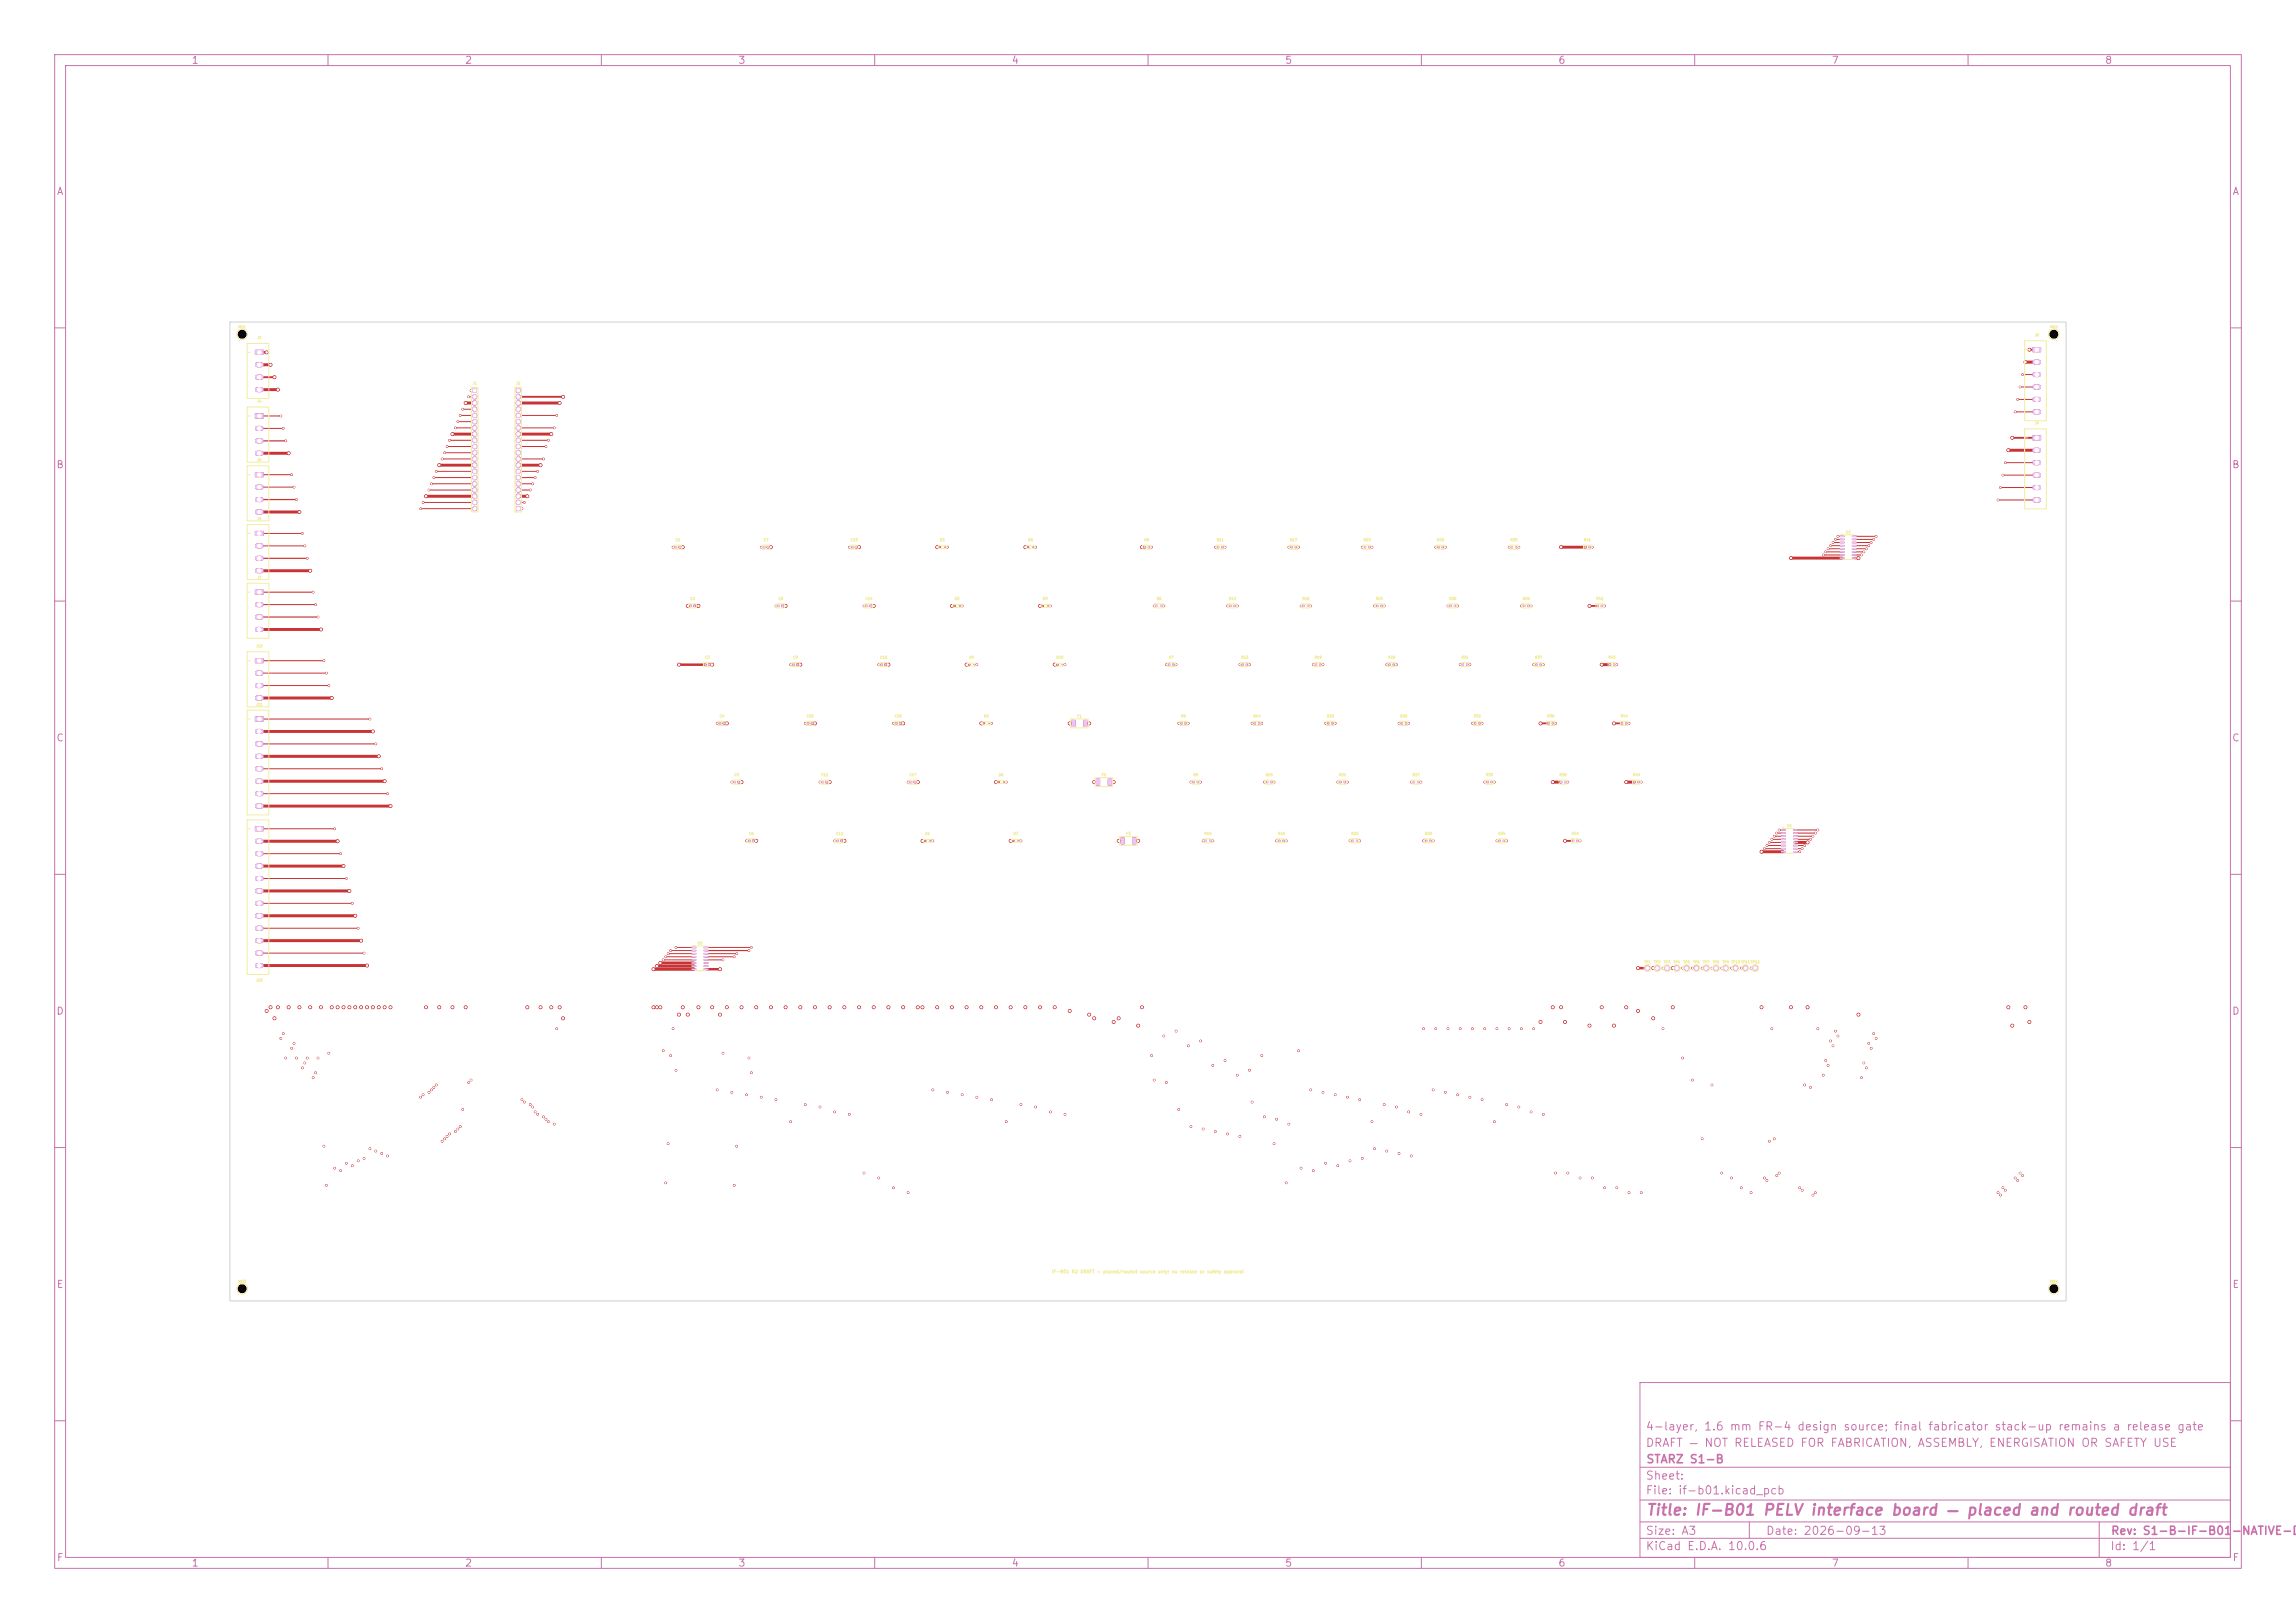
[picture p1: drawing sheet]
<svg xmlns="http://www.w3.org/2000/svg" width="420mm" height="297mm" viewBox="0 0 420 297" stroke-linecap="round" stroke-linejoin="round" font-family="sans-serif">
<defs><g id="words">
<text font-size="2" fill="#c872ab" x="301" y="277.8">Title: IF-B01 PELV interface board — placed and routed draft</text>
<g font-size="1.5" fill="#c872ab">
<text x="300.9" y="262.1">4-layer, 1.6 mm FR-4 design source; final fabricator stack-up remains a release gate</text>
<text x="300.9" y="265.1">DRAFT — NOT RELEASED FOR FABRICATION, ASSEMBLY, ENERGISATION OR SAFETY USE</text>
<text x="301" y="268.1">STARZ S1-B</text>
<text x="300.9" y="273.8">File: if-b01.kicad_pcb</text>
<text x="300.9" y="271.1">Sheet:</text>
<text x="300.9" y="281.2">Size: A3</text>
<text x="322.9" y="281.2">Date: 2026-09-13</text>
<text x="386" y="281.2">Rev: S1-B-IF-B01-NATIVE-DR</text>
<text x="300.9" y="284">KiCad E.D.A. 10.0.6</text>
<text x="385.9" y="284">Id: 1/1</text>
</g>
<g font-size="1.3" fill="#c872ab">
<text x="35" y="12">1</text>
<text x="85" y="12">2</text>
<text x="135" y="12">3</text>
<text x="185" y="12">4</text>
<text x="235" y="12">5</text>
<text x="285" y="12">6</text>
<text x="335" y="12">7</text>
<text x="385" y="12">8</text>
<text x="10.3" y="36">A</text>
<text x="408.3" y="36">A</text>
<text x="10.2" y="86">B</text>
<text x="408.2" y="86">B</text>
<text x="10.2" y="136">C</text>
<text x="408.2" y="136">C</text>
<text x="10.2" y="186">D</text>
<text x="408.2" y="186">D</text>
<text x="10.3" y="236">E</text>
<text x="408.3" y="236">E</text>
<text x="10.3" y="286">F</text>
<text x="35" y="287">1</text>
<text x="85" y="287">2</text>
<text x="135" y="287">3</text>
<text x="185" y="287">4</text>
<text x="235" y="287">5</text>
<text x="285" y="287">6</text>
<text x="335" y="287">7</text>
<text x="385" y="287">8</text>
<text x="408.3" y="286">F</text>
</g>
<text font-size=".6" fill="#f2eda1" x="192.4" y="233.1">IF-B01 R2 DRAFT — placed/routed source only; no release or safety approval</text>
<g font-size=".4" fill="#f2eda1">
<text x="43.5" y="60.2">MH1</text>
<text x="47" y="62.1">J3</text>
<text x="372.1" y="61.6">J8</text>
<text x="374.9" y="60.2">MH2</text>
<text x="86.4" y="70.5">J1</text>
<text x="94.4" y="70.5">J2</text>
<text x="47" y="73.8">J4</text>
<text x="372.1" y="77.8">J9</text>
<text x="47" y="84.5">J5</text>
<text x="47" y="95.3">J6</text>
<text x="123.5" y="99.1">C1</text>
<text x="139.6" y="99.1">C7</text>
<text x="155.6" y="99.1">C13</text>
<text x="171.9" y="99.1">D2</text>
<text x="188" y="99.1">D8</text>
<text x="209.3" y="99.1">R5</text>
<text x="222.5" y="99.1">R11</text>
<text x="235.9" y="99.1">R17</text>
<text x="249.4" y="99.1">R23</text>
<text x="262.8" y="99.1">R29</text>
<text x="276.3" y="99.1">R35</text>
<text x="289.7" y="99.1">R41</text>
<text x="337.6" y="97.7">U2</text>
<text x="47" y="106">J7</text>
<text x="126.2" y="109.9">C2</text>
<text x="142.3" y="109.9">C8</text>
<text x="158.2" y="109.9">C14</text>
<text x="174.6" y="109.9">D3</text>
<text x="190.7" y="109.9">D9</text>
<text x="211.5" y="109.9">R6</text>
<text x="224.7" y="109.9">R12</text>
<text x="238.2" y="109.9">R18</text>
<text x="251.6" y="109.9">R24</text>
<text x="265.1" y="109.9">R30</text>
<text x="278.5" y="109.9">R36</text>
<text x="291.9" y="109.9">R42</text>
<text x="46.8" y="118.6">J12</text>
<text x="128.9" y="120.6">C3</text>
<text x="145" y="120.6">C9</text>
<text x="160.9" y="120.6">C15</text>
<text x="177.3" y="120.6">D4</text>
<text x="193.2" y="120.6">D10</text>
<text x="213.8" y="120.6">R7</text>
<text x="227" y="120.6">R13</text>
<text x="240.4" y="120.6">R19</text>
<text x="253.9" y="120.6">R25</text>
<text x="267.3" y="120.6">R31</text>
<text x="280.7" y="120.6">R37</text>
<text x="294.2" y="120.6">R43</text>
<text x="46.8" y="129.2">J11</text>
<text x="131.6" y="131.4">C4</text>
<text x="147.5" y="131.4">C10</text>
<text x="163.6" y="131.4">C16</text>
<text x="180" y="131.4">D5</text>
<text x="197" y="131.4">F1</text>
<text x="216" y="131.4">R8</text>
<text x="229.2" y="131.4">R14</text>
<text x="242.7" y="131.4">R20</text>
<text x="256.1" y="131.4">R26</text>
<text x="269.5" y="131.4">R32</text>
<text x="283" y="131.4">R38</text>
<text x="296.4" y="131.4">R44</text>
<text x="134.3" y="142.1">C5</text>
<text x="150.2" y="142.1">C11</text>
<text x="166.3" y="142.1">C17</text>
<text x="182.6" y="142.1">D6</text>
<text x="201.5" y="142.1">F2</text>
<text x="218.2" y="142.1">R9</text>
<text x="231.5" y="142.1">R15</text>
<text x="244.9" y="142.1">R21</text>
<text x="258.3" y="142.1">R27</text>
<text x="271.8" y="142.1">R33</text>
<text x="285.2" y="142.1">R39</text>
<text x="298.6" y="142.1">R45</text>
<text x="137" y="152.9">C6</text>
<text x="152.9" y="152.9">C12</text>
<text x="169.2" y="152.9">D1</text>
<text x="185.3" y="152.9">D7</text>
<text x="206" y="152.9">F3</text>
<text x="220.3" y="152.9">R10</text>
<text x="233.7" y="152.9">R16</text>
<text x="247.1" y="152.9">R22</text>
<text x="260.6" y="152.9">R28</text>
<text x="274" y="152.9">R34</text>
<text x="287.4" y="152.9">R40</text>
<text x="326.8" y="151.4">U1</text>
<text x="127.5" y="172.9">U3</text>
<text x="46.8" y="179.7">J10</text>
<text x="300.7" y="176.4">TP1</text>
<text x="302.5" y="176.4">TP2</text>
<text x="304.3" y="176.4">TP3</text>
<text x="306.1" y="176.4">TP4</text>
<text x="307.9" y="176.4">TP5</text>
<text x="309.7" y="176.4">TP6</text>
<text x="311.4" y="176.4">TP7</text>
<text x="313.2" y="176.4">TP8</text>
<text x="315" y="176.4">TP9 TP10 TP11 TP12</text>
<text x="43.5" y="234.8">MH3</text>
<text x="374.9" y="234.8">MH4</text>
</g>
</g></defs>
<g fill="none" stroke="#c872ab" stroke-width=".18">
<path d="M10 10h400v277h-400zM12 12h396v273h-396zM60 10v2M110 10v2M160 10v2M210 10v2M260 10v2M310 10v2M360 10v2M10 60h2M408 60h2M10 110h2"/>
<path d="M408 110h2M10 160h2M408 160h2M10 210h2M408 210h2M300 253h108v32h-108zM10 260h2M300 278.5h108M300 274.5h108M300 268.5h108M320 278.5v3M384 278.5v6.5"/>
<path d="M408 260h2M60 285v2M110 285v2M160 285v2M210 285v2M260 285v2M300 281.5h108M310 285v2M360 285v2"/>
</g>
<path d="M86.4 71.1h.8v.8h-.8z" fill="#c83434"/>
<g fill="#c83434" stroke="#c83434" stroke-width=".18">
<circle cx="86.8" cy="72.6" r=".4"/>
<circle cx="86.8" cy="73.7" r=".4"/>
<circle cx="86.8" cy="74.9" r=".4"/>
<circle cx="86.8" cy="76" r=".4"/>
<circle cx="86.8" cy="77.2" r=".4"/>
<circle cx="86.8" cy="78.3" r=".4"/>
<circle cx="86.8" cy="79.4" r=".4"/>
<circle cx="86.8" cy="80.6" r=".4"/>
<circle cx="86.8" cy="81.7" r=".4"/>
<circle cx="86.8" cy="82.8" r=".4"/>
<circle cx="86.8" cy="84" r=".4"/>
<circle cx="86.8" cy="85.1" r=".4"/>
<circle cx="86.8" cy="86.3" r=".4"/>
<circle cx="86.8" cy="87.4" r=".4"/>
<circle cx="86.8" cy="88.5" r=".4"/>
<circle cx="86.8" cy="89.7" r=".4"/>
<circle cx="86.8" cy="90.8" r=".4"/>
<circle cx="86.8" cy="91.9" r=".4"/>
<circle cx="86.8" cy="93.1" r=".4"/>
</g>
<path d="M94.4 92.7h.8v.8h-.8z" fill="#c83434"/>
<g fill="#c83434" stroke="#c83434" stroke-width=".18">
<circle cx="94.8" cy="91.9" r=".4"/>
<circle cx="94.8" cy="90.8" r=".4"/>
<circle cx="94.8" cy="89.7" r=".4"/>
<circle cx="94.8" cy="88.5" r=".4"/>
<circle cx="94.8" cy="87.4" r=".4"/>
<circle cx="94.8" cy="86.3" r=".4"/>
<circle cx="94.8" cy="85.1" r=".4"/>
<circle cx="94.8" cy="84" r=".4"/>
<circle cx="94.8" cy="82.8" r=".4"/>
<circle cx="94.8" cy="81.7" r=".4"/>
<circle cx="94.8" cy="80.6" r=".4"/>
<circle cx="94.8" cy="79.4" r=".4"/>
<circle cx="94.8" cy="78.3" r=".4"/>
<circle cx="94.8" cy="77.2" r=".4"/>
<circle cx="94.8" cy="76" r=".4"/>
<circle cx="94.8" cy="74.9" r=".4"/>
<circle cx="94.8" cy="73.7" r=".4"/>
<circle cx="94.8" cy="72.6" r=".4"/>
<circle cx="94.8" cy="71.5" r=".4"/>
</g>
<path d="M46.7 64h1.5v.9h-1.5z" fill="#c83434"/>
<path d="M47.1 66.8h.7M47.1 69h.7M47.1 71.3h.7" fill="none" stroke="#c83434" stroke-width=".93"/>
<path d="M46.7 75.7h1.5v.8l-1.5 .1z" fill="#c83434"/>
<path d="M47.1 78.4h.7M47.1 80.7h.7M47.1 82.9h.7" fill="none" stroke="#c83434" stroke-width=".93"/>
<path d="M46.7 86.4h1.5v.9h-1.5z" fill="#c83434"/>
<path d="M47.1 89.1h.7M47.1 91.4h.7M47.1 93.7h.7" fill="none" stroke="#c83434" stroke-width=".93"/>
<path d="M46.7 97.2h1.5v.8l-1.5 .1z" fill="#c83434"/>
<path d="M47.1 99.9h.7M47.1 102.2h.7M47.1 104.4h.7" fill="none" stroke="#c83434" stroke-width=".93"/>
<path d="M46.7 107.9h1.5v.9h-1.5z" fill="#c83434"/>
<path d="M47.1 110.6h.7M47.1 112.9h.7M47.1 115.2h.7" fill="none" stroke="#c83434" stroke-width=".93"/>
<path d="M371.8 63.6l1.5-.1 .1 .9-1.6 .1z" fill="#c83434"/>
<path d="M372.2 66.3h.7M372.2 68.5h.7M372.2 70.8h.7M372.2 73.1h.7M372.2 75.4h.7" fill="none" stroke="#c83434" stroke-width=".93"/>
<path d="M371.8 79.7h1.5l.1 .8-1.6 .1z" fill="#c83434"/>
<path d="M372.2 82.4h.7M372.2 84.7h.7M372.2 86.9h.7M372.2 89.2h.7M372.2 91.5h.7" fill="none" stroke="#c83434" stroke-width=".93"/>
<path d="M46.7 151.2h1.5v.9h-1.5z" fill="#c83434"/>
<path d="M47.1 153.9h.7M47.1 156.2h.7M47.1 158.5h.7M47.1 160.8h.7M47.1 163h.7M47.1 165.3h.7M47.1 167.6h.7M47.1 169.9h.7M47.1 172.1h.7M47.1 174.4h.7M47.1 176.7h.7" fill="none" stroke="#c83434" stroke-width=".93"/>
<path d="M46.7 131.1h1.5v.9h-1.5z" fill="#c83434"/>
<path d="M47.1 133.9h.7M47.1 136.1h.7M47.1 138.4h.7M47.1 140.7h.7M47.1 143h.7M47.1 145.2h.7M47.1 147.5h.7" fill="none" stroke="#c83434" stroke-width=".93"/>
<path d="M46.7 120.5l1.5-.1v.9l-1.5 .1z" fill="#c83434"/>
<path d="M47.1 123.2h.7M47.1 125.5h.7M47.1 127.7h.7" fill="none" stroke="#c83434" stroke-width=".93"/>
<g fill="#c83434">
<path d="M325.8 151.8h.8l.1 .2h-.9z"/>
<path d="M325.8 152.3h.8l.1 .2-.9 .1z"/>
<path d="M325.8 152.9h.8l.1 .2-.9 .1z"/>
<path d="M325.8 153.5h.8l.1 .2h-.9z"/>
<path d="M325.8 154h.8l.1 .3h-.9z"/>
<path d="M325.8 154.6h.8l.1 .2-.9 .1z"/>
<path d="M325.8 155.2h.8l.1 .2h-.9z"/>
<path d="M325.8 155.8l.8-.1 .1 .3h-.9z"/>
<path d="M328 155.8l.8-.1 .1 .3h-.9z"/>
<path d="M328 155.2h.8l.1 .2h-.9z"/>
<path d="M328 154.6h.8l.1 .2-.9 .1z"/>
<path d="M328 154h.8l.1 .3h-.9z"/>
<path d="M328 153.5h.8l.1 .2h-.9z"/>
<path d="M328 152.9h.8l.1 .2-.9 .1z"/>
<path d="M328 152.3h.8l.1 .2-.9 .1z"/>
<path d="M328 151.8h.8l.1 .2h-.9z"/>
<path d="M336.6 98h.8v.2l-.8 .1z"/>
<path d="M336.6 98.6h.8v.2h-.8z"/>
<path d="M336.6 99.2h.8v.2h-.8z"/>
<path d="M336.6 99.7h.8v.2l-.8 .1z"/>
<path d="M336.6 100.3h.8v.2h-.8z"/>
<path d="M336.6 100.9h.8v.2h-.8z"/>
<path d="M336.6 101.4h.8v.2l-.8 .1z"/>
<path d="M336.6 102h.8v.2l-.8 .1z"/>
<path d="M338.8 102h.8v.2l-.8 .1z"/>
<path d="M338.8 101.4h.8v.2l-.8 .1z"/>
<path d="M338.8 100.9h.8v.2h-.8z"/>
<path d="M338.8 100.3h.8v.2h-.8z"/>
<path d="M338.8 99.7h.8v.2l-.8 .1z"/>
<path d="M338.8 99.2h.8v.2h-.8z"/>
<path d="M338.8 98.6h.8v.2h-.8z"/>
<path d="M338.8 98h.8v.2l-.8 .1z"/>
<path d="M126.5 173.3h.8l.1 .2h-.9z"/>
<path d="M126.5 173.8h.8l.1 .2-.9 .1z"/>
<path d="M126.5 174.4h.8l.1 .2h-.9z"/>
<path d="M126.5 175h.8l.1 .2h-.9z"/>
<path d="M126.5 175.5h.8l.1 .2-.9 .1z"/>
<path d="M126.5 176.1h.8l.1 .2-.9 .1z"/>
<path d="M126.5 176.7h.8l.1 .2h-.9z"/>
<path d="M126.5 177.2h.8l.1 .3h-.9z"/>
<path d="M128.7 177.2h.8l.1 .3h-.8z"/>
<path d="M128.7 176.7h.8l.1 .2h-.8z"/>
<path d="M128.7 176.1h.8l.1 .2-.8 .1z"/>
<path d="M128.7 175.5h.8l.1 .2-.8 .1z"/>
<path d="M128.7 175h.8l.1 .2h-.8z"/>
<path d="M128.7 174.4h.8l.1 .2h-.8z"/>
<path d="M128.7 173.8h.8l.1 .2-.8 .1z"/>
<path d="M128.7 173.3h.8l.1 .2h-.8z"/>
<path d="M196 131.8l.6-.1 .2 .1v1.1l-.2 .1h-.5l-.1-.1z"/>
<path d="M198.2 131.8l.5-.1 .2 .1v1.1l-.1 .1h-.5l-.1-.1z"/>
<path d="M200.5 142.5h.6l.1 .1v1l-.1 .2h-.5l-.1-.1z"/>
<path d="M202.7 142.5h.5l.2 .1v1l-.2 .2h-.4l-.2-.1z"/>
<path d="M205 153.3l.5-.1 .2 .1v1l-.1 .2h-.5l-.1-.1z"/>
<path d="M207.1 153.3l.6-.1 .1 .1 .1 1-.2 .2h-.5l-.1-.1z"/>
<path d="M283.1 132.2h.3v.4h-.3z"/>
<path d="M283.9 132.2h.3v.4h-.3z"/>
<path d="M285.4 142.9h.3v.4h-.3z"/>
<path d="M286.1 142.9h.3v.4h-.3z"/>
<path d="M158.4 110.7h.4v.4h-.4z"/>
<path d="M159.1 110.7h.4v.4h-.4z"/>
<path d="M287.6 153.7h.3v.4h-.3z"/>
<path d="M288.4 153.7h.3v.4h-.3z"/>
<path d="M289.9 99.9h.3v.4h-.3z"/>
<path d="M290.6 99.9h.3v.4h-.3z"/>
<path d="M161.1 121.4h.4v.4h-.4z"/>
<path d="M161.8 121.4h.3v.4h-.3z"/>
<path d="M292.1 110.7h.3v.4h-.3z"/>
<path d="M292.8 110.7h.3v.4h-.3z"/>
<path d="M294.3 121.4h.3v.4h-.3z"/>
<path d="M295.1 121.4h.3v.4h-.3z"/>
<path d="M163.8 132.2h.3v.4h-.3z"/>
<path d="M164.5 132.2h.3v.4h-.3z"/>
<path d="M296.6 132.2h.3v.4h-.3z"/>
<path d="M297.3 132.2h.3v.4h-.3z"/>
<path d="M298.8 142.9h.3v.4h-.3z"/>
<path d="M299.6 142.9h.3v.4h-.3z"/>
<path d="M166.5 142.9h.3v.4h-.3z"/>
<path d="M167.2 142.9h.3v.4h-.3z"/>
<path d="M209.2 99.9h.4v.4h-.4z"/>
<path d="M210 99.9h.3v.4h-.3z"/>
<path d="M211.5 110.7h.3v.4h-.3z"/>
<path d="M212.2 110.7h.3v.4h-.3z"/>
<path d="M213.7 121.4h.3v.4h-.3z"/>
<path d="M214.5 121.4h.3v.4h-.3z"/>
<path d="M216 132.2h.3v.4h-.3z"/>
<path d="M216.7 132.2h.3v.4h-.3z"/>
<path d="M218.2 142.9h.3v.4h-.3z"/>
<path d="M218.9 142.9h.3v.4h-.3z"/>
<path d="M220.4 153.7h.3v.4h-.3z"/>
<path d="M221.2 153.7h.3v.4h-.3z"/>
<path d="M222.7 99.9h.3v.4h-.3z"/>
<path d="M223.4 99.9h.3v.4h-.3z"/>
<path d="M224.9 110.7h.3v.4h-.3z"/>
<path d="M225.7 110.7h.3v.4h-.3z"/>
<path d="M227.2 121.4h.3v.4h-.3z"/>
<path d="M227.9 121.4h.3v.4h-.3z"/>
<path d="M229.4 132.2h.3v.4h-.3z"/>
<path d="M230.1 132.2h.3v.4h-.3z"/>
<path d="M231.6 142.9h.3v.4h-.3z"/>
<path d="M232.4 142.9h.3v.4h-.3z"/>
<path d="M233.9 153.7h.3v.4h-.3z"/>
<path d="M234.6 153.7h.3v.4h-.3z"/>
<path d="M236.1 99.9h.3v.4h-.3z"/>
<path d="M236.9 99.9h.3v.4h-.3z"/>
<path d="M238.4 110.7h.3v.4h-.3z"/>
<path d="M239.1 110.7h.3v.4h-.3z"/>
<path d="M260.7 153.7h.4v.4h-.4z"/>
<path d="M261.5 153.7h.3v.4h-.3z"/>
<path d="M131.6 132.2h.3v.4h-.3z"/>
<path d="M132.2 132.2h.4v.4h-.4z"/>
<path d="M169.1 153.8h.2v.2h-.2z"/>
<path d="M170 153.8h.3v.2h-.3z"/>
<path d="M240.6 121.4h.3v.4h-.3z"/>
<path d="M241.3 121.4h.3v.4h-.3z"/>
<path d="M263 99.9h.3v.4h-.3z"/>
<path d="M263.7 99.9h.3v.4h-.3z"/>
<path d="M134.2 142.9h.4v.4h-.4z"/>
<path d="M134.9 142.9h.4v.4h-.4z"/>
<path d="M171.8 100h.2v.2h-.2z"/>
<path d="M172.7 100h.3v.2h-.3z"/>
<path d="M242.8 132.2h.3v.4h-.3z"/>
<path d="M243.6 132.2h.3v.4h-.3z"/>
<path d="M265.2 110.7h.3v.4h-.3z"/>
<path d="M266 110.7h.3v.4h-.3z"/>
<path d="M136.9 153.7h.4v.4h-.4z"/>
<path d="M137.6 153.7h.4v.4h-.4z"/>
<path d="M174.5 110.8h.2v.2h-.2z"/>
<path d="M175.4 110.8h.3v.2h-.3z"/>
<path d="M245.1 142.9h.3v.4h-.3z"/>
<path d="M245.8 142.9h.3v.4h-.3z"/>
<path d="M267.5 121.4h.3v.4h-.3z"/>
<path d="M268.2 121.4h.3v.4h-.3z"/>
<path d="M139.6 100h.4v.3h-.4z"/>
<path d="M140.3 100h.4v.3h-.4z"/>
<path d="M177.2 121.5h.2v.2h-.2z"/>
<path d="M178.1 121.5h.2v.2h-.2z"/>
<path d="M247.3 153.7h.3v.4h-.3z"/>
<path d="M248.1 153.7h.3v.4h-.3z"/>
<path d="M269.7 132.2h.3v.4h-.3z"/>
<path d="M270.4 132.2h.4v.4h-.4z"/>
<path d="M142.3 110.7h.3v.4h-.3z"/>
<path d="M143 110.7h.3v.4h-.3z"/>
<path d="M179.8 132.3h.3v.2h-.3z"/>
<path d="M180.8 132.3h.2v.2h-.2z"/>
<path d="M249.6 99.9h.3v.4h-.3z"/>
<path d="M250.3 99.9h.3v.4h-.3z"/>
<path d="M271.9 142.9h.4v.4h-.4z"/>
<path d="M272.7 142.9h.3v.4h-.3z"/>
<path d="M145 121.4h.3v.4h-.3z"/>
<path d="M145.7 121.4h.3v.4h-.3z"/>
<path d="M182.5 143h.3v.2h-.3z"/>
<path d="M183.5 143h.2v.2h-.2z"/>
<path d="M251.8 110.7h.3v.4h-.3z"/>
<path d="M252.5 110.7h.3v.4h-.3z"/>
<path d="M274.2 153.7h.3v.4h-.3z"/>
<path d="M274.9 153.7h.3v.4h-.3z"/>
<path d="M147.7 132.2h.3v.4h-.3z"/>
<path d="M148.4 132.2h.3v.4h-.3z"/>
<path d="M185.2 153.8h.3v.2h-.3z"/>
<path d="M186.2 153.8h.2v.2h-.2z"/>
<path d="M254 121.4h.3v.4h-.3z"/>
<path d="M254.8 121.4h.3v.4h-.3z"/>
<path d="M276.4 99.9h.3v.4h-.3z"/>
<path d="M277.2 99.9h.3v.4h-.3z"/>
<path d="M150.4 142.9h.3v.4h-.3z"/>
<path d="M151.1 142.9h.3v.4h-.3z"/>
<path d="M187.9 100h.2v.2h-.2z"/>
<path d="M188.8 100h.3v.2h-.3z"/>
<path d="M256.3 132.2h.3v.4h-.3z"/>
<path d="M257 132.2h.3v.4h-.3z"/>
<path d="M278.7 110.7h.3v.4h-.3z"/>
<path d="M279.4 110.7h.3v.4h-.3z"/>
<path d="M153 153.7h.4v.4h-.4z"/>
<path d="M153.7 153.7h.4v.4h-.4z"/>
<path d="M190.6 110.8h.2v.2h-.2z"/>
<path d="M191.5 110.8h.3v.2h-.3z"/>
<path d="M258.5 142.9h.3v.4h-.3z"/>
<path d="M259.2 142.9h.4v.4h-.4z"/>
<path d="M280.9 121.4h.3v.4h-.3z"/>
<path d="M281.6 121.4h.3v.4h-.3z"/>
<path d="M155.7 100h.4v.3h-.4z"/>
<path d="M156.4 100h.4v.3h-.4z"/>
<path d="M193.3 121.5h.2v.2h-.2z"/>
<path d="M194.2 121.5h.3v.2h-.3z"/>
<path d="M123.5 100h.3v.3h-.3z"/>
<path d="M124.2 100h.3v.3h-.3z"/>
<path d="M126.2 110.7h.3v.4h-.3z"/>
<path d="M126.9 110.7h.3v.4h-.3z"/>
<path d="M128.9 121.4h.3v.4h-.3z"/>
<path d="M129.6 121.4h.3v.4h-.3z"/>
</g>
<g fill="#c83434" stroke="#c83434" stroke-width=".18">
<circle cx="301.4" cy="177.2" r=".45"/>
<circle cx="303.1" cy="177.2" r=".45"/>
<circle cx="304.9" cy="177.2" r=".45"/>
<circle cx="306.7" cy="177.2" r=".45"/>
<circle cx="308.5" cy="177.2" r=".45"/>
<circle cx="310.3" cy="177.2" r=".45"/>
<circle cx="312.1" cy="177.2" r=".45"/>
<circle cx="313.9" cy="177.2" r=".45"/>
<circle cx="315.7" cy="177.2" r=".45"/>
<circle cx="317.5" cy="177.2" r=".45"/>
<circle cx="319.3" cy="177.2" r=".45"/>
<circle cx="321.1" cy="177.2" r=".45"/>
<circle cx="48.8" cy="64.5" r=".27"/>
<circle cx="48.8" cy="185" r=".27"/>
<circle cx="49.5" cy="66.8" r=".27"/>
<circle cx="49.5" cy="184.3" r=".27"/>
<circle cx="50.2" cy="69" r=".27"/>
<circle cx="50.2" cy="186.3" r=".27"/>
<circle cx="50.8" cy="71.3" r=".27"/>
<circle cx="50.8" cy="184.3" r=".27"/>
<circle cx="51.4" cy="76.1" r=".16"/>
<circle cx="51.4" cy="190" r=".16"/>
<circle cx="51.8" cy="78.4" r=".16"/>
<circle cx="51.8" cy="189.1" r=".16"/>
<circle cx="52.3" cy="80.7" r=".16"/>
<circle cx="52.3" cy="193.6" r=".16"/>
<circle cx="52.8" cy="82.9" r=".27"/>
<circle cx="52.8" cy="184.3" r=".27"/>
<circle cx="53.3" cy="86.9" r=".16"/>
<circle cx="53.3" cy="191.8" r=".16"/>
<circle cx="53.8" cy="89.1" r=".16"/>
<circle cx="53.8" cy="190.9" r=".16"/>
<circle cx="54.2" cy="91.4" r=".16"/>
<circle cx="54.2" cy="193.6" r=".16"/>
<circle cx="54.8" cy="93.7" r=".27"/>
<circle cx="54.8" cy="184.3" r=".27"/>
<circle cx="55.3" cy="97.6" r=".16"/>
<circle cx="55.3" cy="195.4" r=".16"/>
<circle cx="55.8" cy="99.9" r=".16"/>
<circle cx="55.8" cy="194.5" r=".16"/>
<circle cx="56.2" cy="102.2" r=".16"/>
<circle cx="56.2" cy="193.6" r=".16"/>
<circle cx="56.7" cy="104.4" r=".27"/>
<circle cx="56.7" cy="184.3" r=".27"/>
<circle cx="57.3" cy="108.4" r=".16"/>
<circle cx="57.3" cy="197.2" r=".16"/>
<circle cx="57.7" cy="110.6" r=".16"/>
<circle cx="57.7" cy="196.3" r=".16"/>
<circle cx="58.2" cy="112.9" r=".16"/>
<circle cx="58.2" cy="193.6" r=".16"/>
<circle cx="58.7" cy="115.2" r=".27"/>
<circle cx="58.7" cy="184.3" r=".27"/>
<circle cx="59.3" cy="120.9" r=".16"/>
<circle cx="59.3" cy="209.7" r=".16"/>
<circle cx="59.7" cy="123.2" r=".16"/>
<circle cx="59.7" cy="216.9" r=".16"/>
<circle cx="60.1" cy="125.5" r=".16"/>
<circle cx="60.1" cy="192.7" r=".16"/>
<circle cx="60.7" cy="127.7" r=".27"/>
<circle cx="60.7" cy="184.3" r=".27"/>
<circle cx="371.2" cy="64" r=".27"/>
<circle cx="371.2" cy="187" r=".27"/>
<circle cx="370.5" cy="66.3" r=".27"/>
<circle cx="370.5" cy="184.3" r=".27"/>
<circle cx="370" cy="68.5" r=".16"/>
<circle cx="370" cy="215.1" r=".16"/>
<circle cx="369.5" cy="70.8" r=".16"/>
<circle cx="369.5" cy="214.7" r=".16"/>
<circle cx="369.1" cy="73.1" r=".16"/>
<circle cx="369.1" cy="216" r=".16"/>
<circle cx="368.6" cy="75.4" r=".16"/>
<circle cx="368.6" cy="215.6" r=".16"/>
<circle cx="368.1" cy="80.1" r=".27"/>
<circle cx="368.1" cy="187.7" r=".27"/>
<circle cx="367.4" cy="82.4" r=".27"/>
<circle cx="367.4" cy="184.3" r=".27"/>
<circle cx="366.8" cy="84.7" r=".16"/>
<circle cx="366.8" cy="217.8" r=".16"/>
<circle cx="366.4" cy="86.9" r=".16"/>
<circle cx="366.4" cy="217.4" r=".16"/>
<circle cx="365.9" cy="89.2" r=".16"/>
<circle cx="365.9" cy="218.7" r=".16"/>
<circle cx="365.5" cy="91.5" r=".16"/>
<circle cx="365.5" cy="218.3" r=".16"/>
<circle cx="61.2" cy="151.7" r=".16"/>
<circle cx="61.2" cy="213.8" r=".16"/>
<circle cx="61.8" cy="153.9" r=".27"/>
<circle cx="61.8" cy="184.3" r=".27"/>
<circle cx="62.3" cy="156.2" r=".16"/>
<circle cx="62.3" cy="214.2" r=".16"/>
<circle cx="62.8" cy="158.5" r=".27"/>
<circle cx="62.8" cy="184.3" r=".27"/>
<circle cx="63.4" cy="160.8" r=".16"/>
<circle cx="63.4" cy="212.9" r=".16"/>
<circle cx="63.9" cy="163" r=".27"/>
<circle cx="63.9" cy="184.3" r=".27"/>
<circle cx="64.4" cy="165.3" r=".16"/>
<circle cx="64.4" cy="213.3" r=".16"/>
<circle cx="65" cy="167.6" r=".27"/>
<circle cx="65" cy="184.3" r=".27"/>
<circle cx="65.5" cy="169.9" r=".16"/>
<circle cx="65.5" cy="212.4" r=".16"/>
<circle cx="66.1" cy="172.1" r=".27"/>
<circle cx="66.1" cy="184.3" r=".27"/>
<circle cx="66.6" cy="174.4" r=".16"/>
<circle cx="66.6" cy="212" r=".16"/>
<circle cx="67.1" cy="176.7" r=".27"/>
<circle cx="67.1" cy="184.3" r=".27"/>
<circle cx="67.7" cy="131.6" r=".16"/>
<circle cx="67.7" cy="210.2" r=".16"/>
<circle cx="68.2" cy="133.9" r=".27"/>
<circle cx="68.2" cy="184.3" r=".27"/>
<circle cx="68.7" cy="136.1" r=".16"/>
<circle cx="68.7" cy="210.6" r=".16"/>
<circle cx="69.3" cy="138.4" r=".27"/>
<circle cx="69.3" cy="184.3" r=".27"/>
<circle cx="69.8" cy="140.7" r=".16"/>
<circle cx="69.8" cy="211.1" r=".16"/>
<circle cx="70.4" cy="143" r=".27"/>
<circle cx="70.4" cy="184.3" r=".27"/>
<circle cx="70.9" cy="145.2" r=".16"/>
<circle cx="70.9" cy="211.5" r=".16"/>
<circle cx="71.4" cy="147.5" r=".27"/>
<circle cx="71.4" cy="184.3" r=".27"/>
<circle cx="86.2" cy="71.5" r=".16"/>
<circle cx="86.2" cy="197.7" r=".16"/>
<circle cx="85.7" cy="72.6" r=".16"/>
<circle cx="85.7" cy="198.1" r=".16"/>
<circle cx="85.2" cy="73.7" r=".27"/>
<circle cx="85.2" cy="184.3" r=".27"/>
<circle cx="84.6" cy="74.9" r=".16"/>
<circle cx="84.6" cy="203" r=".16"/>
<circle cx="84.2" cy="76" r=".16"/>
<circle cx="84.2" cy="206.2" r=".16"/>
<circle cx="83.7" cy="77.2" r=".16"/>
<circle cx="83.7" cy="206.6" r=".16"/>
<circle cx="83.3" cy="78.3" r=".16"/>
<circle cx="83.3" cy="207.1" r=".16"/>
<circle cx="82.8" cy="79.4" r=".27"/>
<circle cx="82.8" cy="184.3" r=".27"/>
<circle cx="82.2" cy="80.6" r=".16"/>
<circle cx="82.2" cy="207.5" r=".16"/>
<circle cx="81.8" cy="81.7" r=".16"/>
<circle cx="81.8" cy="208" r=".16"/>
<circle cx="81.3" cy="82.8" r=".16"/>
<circle cx="81.3" cy="208.4" r=".16"/>
<circle cx="80.9" cy="84" r=".16"/>
<circle cx="80.9" cy="208.8" r=".16"/>
<circle cx="80.3" cy="85.1" r=".27"/>
<circle cx="80.3" cy="184.3" r=".27"/>
<circle cx="79.8" cy="86.3" r=".16"/>
<circle cx="79.8" cy="198.5" r=".16"/>
<circle cx="79.4" cy="87.4" r=".16"/>
<circle cx="79.4" cy="199" r=".16"/>
<circle cx="78.9" cy="88.5" r=".16"/>
<circle cx="78.9" cy="199.4" r=".16"/>
<circle cx="78.5" cy="89.7" r=".16"/>
<circle cx="78.5" cy="199.9" r=".16"/>
<circle cx="77.9" cy="90.8" r=".27"/>
<circle cx="77.9" cy="184.3" r=".27"/>
<circle cx="77.4" cy="91.9" r=".16"/>
<circle cx="77.4" cy="200.3" r=".16"/>
<circle cx="76.9" cy="93.1" r=".16"/>
<circle cx="76.9" cy="200.8" r=".16"/>
<circle cx="95.5" cy="93.1" r=".16"/>
<circle cx="95.5" cy="201.2" r=".16"/>
<circle cx="95.9" cy="91.9" r=".16"/>
<circle cx="95.9" cy="201.7" r=".16"/>
<circle cx="96.5" cy="90.8" r=".27"/>
<circle cx="96.5" cy="184.3" r=".27"/>
<circle cx="97" cy="89.7" r=".16"/>
<circle cx="97" cy="202.1" r=".16"/>
<circle cx="97.4" cy="88.5" r=".16"/>
<circle cx="97.4" cy="202.6" r=".16"/>
<circle cx="97.9" cy="87.4" r=".16"/>
<circle cx="97.9" cy="203.5" r=".16"/>
<circle cx="98.3" cy="86.3" r=".16"/>
<circle cx="98.3" cy="203.9" r=".16"/>
<circle cx="98.9" cy="85.1" r=".27"/>
<circle cx="98.9" cy="184.3" r=".27"/>
<circle cx="99.4" cy="84" r=".16"/>
<circle cx="99.4" cy="204.4" r=".16"/>
<circle cx="99.9" cy="81.7" r=".16"/>
<circle cx="99.9" cy="204.8" r=".16"/>
<circle cx="100.3" cy="80.6" r=".16"/>
<circle cx="100.3" cy="205.3" r=".16"/>
<circle cx="100.8" cy="79.4" r=".27"/>
<circle cx="100.8" cy="184.3" r=".27"/>
<circle cx="101.4" cy="78.3" r=".16"/>
<circle cx="101.4" cy="205.7" r=".16"/>
<circle cx="101.8" cy="76" r=".16"/>
<circle cx="101.8" cy="188.2" r=".16"/>
<circle cx="102.4" cy="73.7" r=".27"/>
<circle cx="102.4" cy="184.3" r=".27"/>
<circle cx="103" cy="72.6" r=".27"/>
<circle cx="103" cy="186.3" r=".27"/>
<circle cx="123.1" cy="100.1" r=".16"/>
<circle cx="123.1" cy="188.2" r=".16"/>
<circle cx="124.9" cy="100.1" r=".27"/>
<circle cx="124.9" cy="184.3" r=".27"/>
<circle cx="147.3" cy="132.4" r=".16"/>
<circle cx="147.3" cy="202.1" r=".16"/>
<circle cx="149.1" cy="132.4" r=".27"/>
<circle cx="149.1" cy="184.3" r=".27"/>
<circle cx="150" cy="143.1" r=".16"/>
<circle cx="150" cy="202.6" r=".16"/>
<circle cx="151.8" cy="143.1" r=".27"/>
<circle cx="151.8" cy="184.3" r=".27"/>
<circle cx="152.7" cy="153.9" r=".16"/>
<circle cx="152.7" cy="203.5" r=".16"/>
<circle cx="154.5" cy="153.9" r=".27"/>
<circle cx="154.5" cy="184.3" r=".27"/>
<circle cx="155.4" cy="100.1" r=".16"/>
<circle cx="155.4" cy="203.9" r=".16"/>
<circle cx="157.1" cy="100.1" r=".27"/>
<circle cx="157.1" cy="184.3" r=".27"/>
<circle cx="158.1" cy="110.9" r=".16"/>
<circle cx="158.1" cy="214.7" r=".16"/>
<circle cx="159.8" cy="110.9" r=".27"/>
<circle cx="159.8" cy="184.3" r=".27"/>
<circle cx="160.7" cy="121.6" r=".16"/>
<circle cx="160.7" cy="215.6" r=".16"/>
<circle cx="162.5" cy="121.6" r=".27"/>
<circle cx="162.5" cy="184.3" r=".27"/>
<circle cx="163.4" cy="132.4" r=".16"/>
<circle cx="163.4" cy="217.4" r=".16"/>
<circle cx="165.2" cy="132.4" r=".27"/>
<circle cx="165.2" cy="184.3" r=".27"/>
<circle cx="166.1" cy="143.1" r=".16"/>
<circle cx="166.1" cy="218.3" r=".16"/>
<circle cx="167.9" cy="143.1" r=".27"/>
<circle cx="167.9" cy="184.3" r=".27"/>
<circle cx="125.8" cy="110.9" r=".27"/>
<circle cx="125.8" cy="185.7" r=".27"/>
<circle cx="127.8" cy="110.9" r=".27"/>
<circle cx="127.8" cy="184.3" r=".27"/>
<circle cx="124.2" cy="121.6" r=".27"/>
<circle cx="124.2" cy="185.7" r=".27"/>
<circle cx="130.3" cy="121.6" r=".27"/>
<circle cx="130.3" cy="184.3" r=".27"/>
<circle cx="131.2" cy="132.4" r=".16"/>
<circle cx="131.2" cy="199.4" r=".16"/>
<circle cx="133" cy="132.4" r=".27"/>
<circle cx="133" cy="184.3" r=".27"/>
<circle cx="133.9" cy="143.1" r=".16"/>
<circle cx="133.9" cy="199.9" r=".16"/>
<circle cx="135.6" cy="143.1" r=".27"/>
<circle cx="135.6" cy="184.3" r=".27"/>
<circle cx="136.6" cy="153.9" r=".16"/>
<circle cx="136.6" cy="200.3" r=".16"/>
<circle cx="138.3" cy="153.9" r=".27"/>
<circle cx="138.3" cy="184.3" r=".27"/>
<circle cx="139.2" cy="100.1" r=".16"/>
<circle cx="139.2" cy="200.8" r=".16"/>
<circle cx="141" cy="100.1" r=".27"/>
<circle cx="141" cy="184.3" r=".27"/>
<circle cx="141.9" cy="110.9" r=".16"/>
<circle cx="141.9" cy="201.2" r=".16"/>
<circle cx="143.7" cy="110.9" r=".27"/>
<circle cx="143.7" cy="184.3" r=".27"/>
<circle cx="144.6" cy="121.6" r=".16"/>
<circle cx="144.6" cy="205.3" r=".16"/>
<circle cx="146.4" cy="121.6" r=".27"/>
<circle cx="146.4" cy="184.3" r=".27"/>
<circle cx="168.7" cy="153.9" r=".27"/>
<circle cx="168.7" cy="184.3" r=".27"/>
<circle cx="170.6" cy="153.9" r=".16"/>
<circle cx="170.6" cy="199.4" r=".16"/>
<circle cx="192.9" cy="121.6" r=".27"/>
<circle cx="192.9" cy="184.3" r=".27"/>
<circle cx="194.8" cy="121.6" r=".16"/>
<circle cx="194.8" cy="203.9" r=".16"/>
<circle cx="171.4" cy="100.1" r=".27"/>
<circle cx="171.4" cy="184.3" r=".27"/>
<circle cx="173.3" cy="100.1" r=".16"/>
<circle cx="173.3" cy="199.9" r=".16"/>
<circle cx="174.1" cy="110.9" r=".27"/>
<circle cx="174.1" cy="184.3" r=".27"/>
<circle cx="176" cy="110.9" r=".16"/>
<circle cx="176" cy="200.3" r=".16"/>
<circle cx="176.8" cy="121.6" r=".27"/>
<circle cx="176.8" cy="184.3" r=".27"/>
<circle cx="178.7" cy="121.6" r=".16"/>
<circle cx="178.7" cy="200.8" r=".16"/>
<circle cx="179.5" cy="132.4" r=".27"/>
<circle cx="179.5" cy="184.3" r=".27"/>
<circle cx="181.4" cy="132.4" r=".16"/>
<circle cx="181.4" cy="201.2" r=".16"/>
<circle cx="182.2" cy="143.1" r=".27"/>
<circle cx="182.2" cy="184.3" r=".27"/>
<circle cx="184.1" cy="143.1" r=".16"/>
<circle cx="184.1" cy="205.3" r=".16"/>
<circle cx="184.9" cy="153.9" r=".27"/>
<circle cx="184.9" cy="184.3" r=".27"/>
<circle cx="186.8" cy="153.9" r=".16"/>
<circle cx="186.8" cy="202.1" r=".16"/>
<circle cx="187.6" cy="100.1" r=".27"/>
<circle cx="187.6" cy="184.3" r=".27"/>
<circle cx="189.4" cy="100.1" r=".16"/>
<circle cx="189.4" cy="202.6" r=".16"/>
<circle cx="190.2" cy="110.9" r=".27"/>
<circle cx="190.2" cy="184.3" r=".27"/>
<circle cx="192.1" cy="110.9" r=".16"/>
<circle cx="192.1" cy="203.5" r=".16"/>
<circle cx="195.7" cy="132.4" r=".27"/>
<circle cx="195.7" cy="185" r=".27"/>
<circle cx="199.2" cy="132.4" r=".27"/>
<circle cx="199.2" cy="185.7" r=".27"/>
<circle cx="200.2" cy="143.1" r=".27"/>
<circle cx="200.2" cy="186.3" r=".27"/>
<circle cx="203.7" cy="143.1" r=".27"/>
<circle cx="203.7" cy="187" r=".27"/>
<circle cx="204.6" cy="153.9" r=".27"/>
<circle cx="204.6" cy="186.3" r=".27"/>
<circle cx="208.2" cy="153.9" r=".27"/>
<circle cx="208.2" cy="187.7" r=".27"/>
<circle cx="220.1" cy="153.9" r=".16"/>
<circle cx="220.1" cy="206.6" r=".16"/>
<circle cx="221.9" cy="153.9" r=".16"/>
<circle cx="221.9" cy="195" r=".16"/>
<circle cx="222.3" cy="100.1" r=".16"/>
<circle cx="222.3" cy="207.1" r=".16"/>
<circle cx="224.1" cy="100.1" r=".16"/>
<circle cx="224.1" cy="194.1" r=".16"/>
<circle cx="224.6" cy="110.9" r=".16"/>
<circle cx="224.6" cy="207.5" r=".16"/>
<circle cx="226.3" cy="110.9" r=".16"/>
<circle cx="226.3" cy="196.8" r=".16"/>
<circle cx="226.8" cy="121.6" r=".16"/>
<circle cx="226.8" cy="208" r=".16"/>
<circle cx="228.6" cy="121.6" r=".16"/>
<circle cx="228.6" cy="195.9" r=".16"/>
<circle cx="229" cy="132.4" r=".16"/>
<circle cx="229" cy="201.7" r=".16"/>
<circle cx="230.8" cy="132.4" r=".16"/>
<circle cx="230.8" cy="193.2" r=".16"/>
<circle cx="231.3" cy="143.1" r=".16"/>
<circle cx="231.3" cy="204.4" r=".16"/>
<circle cx="233" cy="143.1" r=".16"/>
<circle cx="233" cy="209.3" r=".16"/>
<circle cx="233.5" cy="153.9" r=".16"/>
<circle cx="233.5" cy="204.8" r=".16"/>
<circle cx="235.3" cy="153.9" r=".16"/>
<circle cx="235.3" cy="216.5" r=".16"/>
<circle cx="235.8" cy="100.1" r=".16"/>
<circle cx="235.8" cy="205.7" r=".16"/>
<circle cx="237.5" cy="100.1" r=".16"/>
<circle cx="237.5" cy="192.3" r=".16"/>
<circle cx="238" cy="110.9" r=".16"/>
<circle cx="238" cy="213.8" r=".16"/>
<circle cx="239.8" cy="110.9" r=".16"/>
<circle cx="239.8" cy="199.4" r=".16"/>
<circle cx="240.2" cy="121.6" r=".16"/>
<circle cx="240.2" cy="214.2" r=".16"/>
<circle cx="242" cy="121.6" r=".16"/>
<circle cx="242" cy="199.9" r=".16"/>
<circle cx="242.5" cy="132.4" r=".16"/>
<circle cx="242.5" cy="212.9" r=".16"/>
<circle cx="244.2" cy="132.4" r=".16"/>
<circle cx="244.2" cy="200.3" r=".16"/>
<circle cx="244.7" cy="143.1" r=".16"/>
<circle cx="244.7" cy="213.3" r=".16"/>
<circle cx="246.5" cy="143.1" r=".16"/>
<circle cx="246.5" cy="200.8" r=".16"/>
<circle cx="247" cy="153.9" r=".16"/>
<circle cx="247" cy="212.4" r=".16"/>
<circle cx="248.7" cy="153.9" r=".16"/>
<circle cx="248.7" cy="201.2" r=".16"/>
<circle cx="249.2" cy="100.1" r=".16"/>
<circle cx="249.2" cy="212" r=".16"/>
<circle cx="251" cy="100.1" r=".16"/>
<circle cx="251" cy="205.3" r=".16"/>
<circle cx="251.4" cy="110.9" r=".16"/>
<circle cx="251.4" cy="210.2" r=".16"/>
<circle cx="253.2" cy="110.9" r=".16"/>
<circle cx="253.2" cy="202.1" r=".16"/>
<circle cx="253.7" cy="121.6" r=".16"/>
<circle cx="253.7" cy="210.6" r=".16"/>
<circle cx="255.4" cy="121.6" r=".16"/>
<circle cx="255.4" cy="202.6" r=".16"/>
<circle cx="255.9" cy="132.4" r=".16"/>
<circle cx="255.9" cy="211.1" r=".16"/>
<circle cx="257.7" cy="132.4" r=".16"/>
<circle cx="257.7" cy="203.5" r=".16"/>
<circle cx="258.1" cy="143.1" r=".16"/>
<circle cx="258.1" cy="211.5" r=".16"/>
<circle cx="259.9" cy="143.1" r=".16"/>
<circle cx="259.9" cy="203.9" r=".16"/>
<circle cx="260.4" cy="153.9" r=".16"/>
<circle cx="260.4" cy="188.2" r=".16"/>
<circle cx="262.2" cy="153.9" r=".16"/>
<circle cx="262.2" cy="199.4" r=".16"/>
<circle cx="262.6" cy="100.1" r=".16"/>
<circle cx="262.6" cy="188.2" r=".16"/>
<circle cx="264.4" cy="100.1" r=".16"/>
<circle cx="264.4" cy="199.9" r=".16"/>
<circle cx="264.9" cy="110.9" r=".16"/>
<circle cx="264.9" cy="188.2" r=".16"/>
<circle cx="266.6" cy="110.9" r=".16"/>
<circle cx="266.6" cy="200.3" r=".16"/>
<circle cx="267.1" cy="121.6" r=".16"/>
<circle cx="267.1" cy="188.2" r=".16"/>
<circle cx="268.9" cy="121.6" r=".16"/>
<circle cx="268.9" cy="200.8" r=".16"/>
<circle cx="269.3" cy="132.4" r=".16"/>
<circle cx="269.3" cy="188.2" r=".16"/>
<circle cx="271.1" cy="132.4" r=".16"/>
<circle cx="271.1" cy="201.2" r=".16"/>
<circle cx="271.6" cy="143.1" r=".16"/>
<circle cx="271.6" cy="188.2" r=".16"/>
<circle cx="273.4" cy="143.1" r=".16"/>
<circle cx="273.4" cy="205.3" r=".16"/>
<circle cx="273.8" cy="153.9" r=".16"/>
<circle cx="273.8" cy="188.2" r=".16"/>
<circle cx="275.6" cy="153.9" r=".16"/>
<circle cx="275.6" cy="202.1" r=".16"/>
<circle cx="276.1" cy="100.1" r=".16"/>
<circle cx="276.1" cy="188.2" r=".16"/>
<circle cx="277.8" cy="100.1" r=".16"/>
<circle cx="277.8" cy="202.6" r=".16"/>
<circle cx="278.3" cy="110.9" r=".16"/>
<circle cx="278.3" cy="188.2" r=".16"/>
<circle cx="280.1" cy="110.9" r=".16"/>
<circle cx="280.1" cy="203.5" r=".16"/>
<circle cx="280.5" cy="121.6" r=".16"/>
<circle cx="280.5" cy="188.2" r=".16"/>
<circle cx="282.3" cy="121.6" r=".16"/>
<circle cx="282.3" cy="203.9" r=".16"/>
<circle cx="281.8" cy="132.4" r=".27"/>
<circle cx="281.8" cy="187" r=".27"/>
<circle cx="284.5" cy="132.4" r=".16"/>
<circle cx="284.5" cy="214.7" r=".16"/>
<circle cx="284" cy="143.1" r=".27"/>
<circle cx="284" cy="184.3" r=".27"/>
<circle cx="286.8" cy="143.1" r=".16"/>
<circle cx="286.8" cy="214.7" r=".16"/>
<circle cx="286.3" cy="153.9" r=".27"/>
<circle cx="286.3" cy="187" r=".27"/>
<circle cx="289" cy="153.9" r=".16"/>
<circle cx="289" cy="215.6" r=".16"/>
<circle cx="285.6" cy="100.1" r=".27"/>
<circle cx="285.6" cy="184.3" r=".27"/>
<circle cx="291.3" cy="100.1" r=".16"/>
<circle cx="291.3" cy="215.6" r=".16"/>
<circle cx="290.8" cy="110.9" r=".27"/>
<circle cx="290.8" cy="187.7" r=".27"/>
<circle cx="293.5" cy="110.9" r=".16"/>
<circle cx="293.5" cy="217.4" r=".16"/>
<circle cx="293" cy="121.6" r=".27"/>
<circle cx="293" cy="184.3" r=".27"/>
<circle cx="295.7" cy="121.6" r=".16"/>
<circle cx="295.7" cy="217.4" r=".16"/>
<circle cx="295.2" cy="132.4" r=".27"/>
<circle cx="295.2" cy="187.7" r=".27"/>
<circle cx="298" cy="132.4" r=".16"/>
<circle cx="298" cy="218.3" r=".16"/>
<circle cx="297.5" cy="143.1" r=".27"/>
<circle cx="297.5" cy="184.3" r=".27"/>
<circle cx="300.2" cy="143.1" r=".16"/>
<circle cx="300.2" cy="218.3" r=".16"/>
<circle cx="208.9" cy="100.1" r=".27"/>
<circle cx="208.9" cy="184.3" r=".27"/>
<circle cx="210.7" cy="100.1" r=".16"/>
<circle cx="210.7" cy="193.2" r=".16"/>
<circle cx="211.1" cy="110.9" r=".16"/>
<circle cx="211.1" cy="197.7" r=".16"/>
<circle cx="212.9" cy="110.9" r=".16"/>
<circle cx="212.9" cy="189.6" r=".16"/>
<circle cx="213.4" cy="121.6" r=".16"/>
<circle cx="213.4" cy="198.1" r=".16"/>
<circle cx="215.1" cy="121.6" r=".16"/>
<circle cx="215.1" cy="188.7" r=".16"/>
<circle cx="215.6" cy="132.4" r=".16"/>
<circle cx="215.6" cy="203" r=".16"/>
<circle cx="217.4" cy="132.4" r=".16"/>
<circle cx="217.4" cy="191.4" r=".16"/>
<circle cx="217.8" cy="143.1" r=".16"/>
<circle cx="217.8" cy="206.2" r=".16"/>
<circle cx="219.6" cy="143.1" r=".16"/>
<circle cx="219.6" cy="190.5" r=".16"/>
<circle cx="299.6" cy="177.2" r=".27"/>
<circle cx="299.6" cy="185" r=".27"/>
<circle cx="316.7" cy="177.2" r=".16"/>
<circle cx="316.7" cy="215.6" r=".16"/>
<circle cx="318.5" cy="177.2" r=".16"/>
<circle cx="318.5" cy="217.4" r=".16"/>
<circle cx="320.3" cy="177.2" r=".16"/>
<circle cx="320.3" cy="218.3" r=".16"/>
<circle cx="302.4" cy="177.2" r=".27"/>
<circle cx="302.4" cy="186.3" r=".27"/>
<circle cx="304.2" cy="177.2" r=".16"/>
<circle cx="304.2" cy="188.2" r=".16"/>
<circle cx="306" cy="177.2" r=".27"/>
<circle cx="306" cy="184.3" r=".27"/>
<circle cx="307.8" cy="177.2" r=".16"/>
<circle cx="307.8" cy="193.6" r=".16"/>
<circle cx="309.6" cy="177.2" r=".16"/>
<circle cx="309.6" cy="197.7" r=".16"/>
<circle cx="311.4" cy="177.2" r=".16"/>
<circle cx="311.4" cy="208.4" r=".16"/>
<circle cx="313.2" cy="177.2" r=".16"/>
<circle cx="313.2" cy="198.5" r=".16"/>
<circle cx="314.9" cy="177.2" r=".16"/>
<circle cx="314.9" cy="214.7" r=".16"/>
<circle cx="325.4" cy="151.9" r=".16"/>
<circle cx="325.4" cy="214.7" r=".16"/>
<circle cx="325" cy="152.5" r=".16"/>
<circle cx="325" cy="215.1" r=".16"/>
<circle cx="324.6" cy="153" r=".16"/>
<circle cx="324.6" cy="208.4" r=".16"/>
<circle cx="324.1" cy="153.6" r=".16"/>
<circle cx="324.1" cy="188.2" r=".16"/>
<circle cx="323.7" cy="154.2" r=".16"/>
<circle cx="323.7" cy="208.8" r=".16"/>
<circle cx="323.2" cy="154.7" r=".16"/>
<circle cx="323.2" cy="216" r=".16"/>
<circle cx="322.8" cy="155.3" r=".16"/>
<circle cx="322.8" cy="215.6" r=".16"/>
<circle cx="322.2" cy="155.9" r=".27"/>
<circle cx="322.2" cy="184.3" r=".27"/>
<circle cx="329.2" cy="155.9" r=".16"/>
<circle cx="329.2" cy="217.4" r=".16"/>
<circle cx="329.7" cy="155.3" r=".16"/>
<circle cx="329.7" cy="217.8" r=".16"/>
<circle cx="330.1" cy="154.7" r=".16"/>
<circle cx="330.1" cy="198.5" r=".16"/>
<circle cx="330.6" cy="154.2" r=".27"/>
<circle cx="330.6" cy="184.3" r=".27"/>
<circle cx="331.2" cy="153.6" r=".16"/>
<circle cx="331.2" cy="199" r=".16"/>
<circle cx="331.6" cy="153" r=".16"/>
<circle cx="331.6" cy="218.7" r=".16"/>
<circle cx="332.1" cy="152.5" r=".16"/>
<circle cx="332.1" cy="218.3" r=".16"/>
<circle cx="332.5" cy="151.9" r=".16"/>
<circle cx="332.5" cy="188.2" r=".16"/>
<circle cx="336.2" cy="98.1" r=".16"/>
<circle cx="336.2" cy="189.6" r=".16"/>
<circle cx="335.7" cy="98.7" r=".16"/>
<circle cx="335.7" cy="188.7" r=".16"/>
<circle cx="335.3" cy="99.3" r=".16"/>
<circle cx="335.3" cy="191.4" r=".16"/>
<circle cx="334.9" cy="99.9" r=".16"/>
<circle cx="334.9" cy="190.5" r=".16"/>
<circle cx="334.4" cy="100.4" r=".16"/>
<circle cx="334.4" cy="195" r=".16"/>
<circle cx="334" cy="101" r=".16"/>
<circle cx="334" cy="194.1" r=".16"/>
<circle cx="333.5" cy="101.6" r=".16"/>
<circle cx="333.5" cy="196.8" r=".16"/>
<circle cx="327.6" cy="102.1" r=".27"/>
<circle cx="327.6" cy="184.3" r=".27"/>
<circle cx="340" cy="102.1" r=".27"/>
<circle cx="340" cy="185.7" r=".27"/>
<circle cx="340.5" cy="101.6" r=".16"/>
<circle cx="340.5" cy="197.2" r=".16"/>
<circle cx="340.9" cy="101" r=".16"/>
<circle cx="340.9" cy="194.5" r=".16"/>
<circle cx="341.4" cy="100.4" r=".16"/>
<circle cx="341.4" cy="195.4" r=".16"/>
<circle cx="341.8" cy="99.9" r=".16"/>
<circle cx="341.8" cy="190.9" r=".16"/>
<circle cx="342.3" cy="99.3" r=".16"/>
<circle cx="342.3" cy="191.8" r=".16"/>
<circle cx="342.7" cy="98.7" r=".16"/>
<circle cx="342.7" cy="189.1" r=".16"/>
<circle cx="343.2" cy="98.1" r=".16"/>
<circle cx="343.2" cy="190" r=".16"/>
<circle cx="123.7" cy="173.4" r=".16"/>
<circle cx="123.7" cy="195.9" r=".16"/>
<circle cx="122.7" cy="173.9" r=".16"/>
<circle cx="122.7" cy="193.2" r=".16"/>
<circle cx="122.2" cy="174.5" r=".16"/>
<circle cx="122.2" cy="209.3" r=".16"/>
<circle cx="121.8" cy="175.1" r=".16"/>
<circle cx="121.8" cy="216.5" r=".16"/>
<circle cx="121.3" cy="175.7" r=".16"/>
<circle cx="121.3" cy="192.3" r=".16"/>
<circle cx="120.8" cy="176.2" r=".27"/>
<circle cx="120.8" cy="184.3" r=".27"/>
<circle cx="120.2" cy="176.8" r=".27"/>
<circle cx="120.2" cy="184.3" r=".27"/>
<circle cx="119.5" cy="177.4" r=".27"/>
<circle cx="119.5" cy="184.3" r=".27"/>
<circle cx="131.7" cy="177.4" r=".27"/>
<circle cx="131.7" cy="185.7" r=".27"/>
<circle cx="132.2" cy="175.7" r=".16"/>
<circle cx="132.2" cy="192.7" r=".16"/>
<circle cx="134.3" cy="175.1" r=".16"/>
<circle cx="134.3" cy="216.9" r=".16"/>
<circle cx="134.8" cy="174.5" r=".16"/>
<circle cx="134.8" cy="209.7" r=".16"/>
<circle cx="137" cy="173.9" r=".16"/>
<circle cx="137" cy="193.6" r=".16"/>
<circle cx="137.4" cy="173.4" r=".16"/>
<circle cx="137.4" cy="196.3" r=".16"/>
</g>
<path d="M47.4 64.5h1.4M125.8 110.9h.5M339.2 102.1h.8M124.2 121.6h4.8M195.7 132.4h.7M198.5 132.4h.7M129.1 177.4h2.6M299.6 177.2h1.8" fill="none" stroke="#c83434" stroke-width=".45"/>
<g fill="none" stroke="#c83434" stroke-width=".54">
<path d="M47.4 66.8h2.1M47.4 71.3h3.4M82.8 79.4h4M85.2 73.7h1.6M94.8 73.7h7.6M94.8 79.4h6M370.5 66.3h2.1M47.4 82.9h5.4M47.4 93.7h7.4M77.9 90.8h8.9M80.3 85.1h6.5M94.8 85.1h4.1"/>
<path d="M94.8 90.8h1.7M367.4 82.4h5.2M47.4 104.4h9.3M47.4 115.2h11.3M124.4 100.1h.5M127 110.9h.8M140.5 100.1h.5M143.2 110.9h.5M156.6 100.1h.5M159.3 110.9h.5M171.4 100.1h.5M174.1 110.9h.5"/>
<path d="M187.6 100.1h.4M190.2 110.9h.5M208.9 100.1h.5M285.6 100.1h4.4M327.6 102.1h9.4M47.4 127.7h13.3M47.4 133.9h20.8M47.4 138.4h21.9M129.7 121.6h.6M132.4 132.4h.6M145.9 121.6h.5M148.5 132.4h.6"/>
<path d="M162 121.6h.5M164.7 132.4h.5M176.8 121.6h.5M179.5 132.4h.5M192.9 121.6h.5M293 121.6h1.5M47.4 153.9h14.4M47.4 158.5h15.4M47.4 143h23M47.4 147.5h24M135.1 143.1h.5M137.8 153.9h.5"/>
<path d="M151.2 143.1h.6M153.9 153.9h.6M167.3 143.1h.6M168.7 153.9h.5M182.2 143.1h.5M184.9 153.9h.4M284 143.1h1.5M297.5 143.1h1.5M322.2 155.9h4M328.4 154.2h2.2M47.4 163h16.5M47.4 167.6h17.6"/>
<path d="M47.4 172.1h18.7M47.4 176.7h19.7M119.5 177.4h7.4M120.2 176.8h6.7M120.8 176.2h6.1M306 177.2h.7"/>
</g>
<g fill="none" stroke="#c83434" stroke-width=".34">
<path d="M47.4 69h2.8M94.8 72.6h8.2M371.2 64h1.4M368.1 80.1h4.5M290.8 110.9h1.5M281.8 132.4h1.5M295.2 132.4h1.5M200.2 143.1h.7M203 143.1h.7M204.6 153.9h.7M207.5 153.9h.7M286.3 153.9h1.5"/>
<path d="M302.4 177.2h.7"/>
</g>
<g fill="none" stroke="#c83434" stroke-width=".18">
<path d="M47.4 76.1h4M47.4 78.4h4.4M83.3 78.3h3.5M83.7 77.2h3.1M84.2 76h2.6M84.6 74.9h2.2M85.7 72.6h1.1M86.2 71.5h.6M94.8 76h7M94.8 78.3h6.6M368.6 75.4h4M369.1 73.1h3.5"/>
<path d="M369.5 70.8h3.1M370 68.5h2.6M47.4 86.9h5.9M47.4 89.1h6.4M47.4 97.6h7.9M47.4 99.9h8.4M76.9 93.1h9.9M77.4 91.9h9.4M78.5 89.7h8.3M78.9 88.5h7.9M79.4 87.4h7.4M79.8 86.3h7"/>
<path d="M80.9 84h5.9M81.3 82.8h5.5M81.8 81.7h5M82.2 80.6h4.6M94.8 80.6h5.5M94.8 81.7h5.1M94.8 84h4.6M94.8 86.3h3.5M94.8 87.4h3.1M94.8 88.5h2.6M94.8 89.7h2.2M94.8 91.9h1.1"/>
<path d="M94.8 93.1h.7M334.9 99.9h2.1M335.3 99.3h1.7M335.7 98.7h1.3M336.2 98.1h.8M339.2 98.1h4M339.2 98.7h3.5M339.2 99.3h3.1M339.2 99.9h2.6M365.5 91.5h7.1M365.9 89.2h6.7M366.4 86.9h6.2"/>
<path d="M366.8 84.7h5.8M47.4 108.4h9.9M47.4 110.6h10.3M123.1 100.1h.6M139.2 100.1h.6M141.9 110.9h.6M155.4 100.1h.5M158.1 110.9h.5M172.8 100.1h.5M175.5 110.9h.5M189 100.1h.4M191.7 110.9h.4"/>
<path d="M210.1 100.1h.6M211.1 110.9h.5M212.4 110.9h.5M222.3 100.1h.5M223.6 100.1h.5M224.6 110.9h.5M225.8 110.9h.5M235.8 100.1h.5M237 100.1h.5M238 110.9h.5M239.2 110.9h.6M249.2 100.1h.5"/>
<path d="M250.4 100.1h.6M251.4 110.9h.5M252.7 110.9h.5M262.6 100.1h.5M263.9 100.1h.5M264.9 110.9h.5M266.1 110.9h.5M276.1 100.1h.5M277.3 100.1h.5M278.3 110.9h.5M279.6 110.9h.5M290.8 100.1h.5"/>
<path d="M293 110.9h.5M333.5 101.6h3.5M334 101h3M334.4 100.4h2.6M339.2 100.4h2.2M339.2 101h1.7M339.2 101.6h1.3M47.4 120.9h11.9M47.4 123.2h12.3M47.4 125.5h12.7M47.4 131.6h20.3M47.4 136.1h21.3"/>
<path d="M131.2 132.4h.5M144.6 121.6h.6M147.3 132.4h.5M160.7 121.6h.6M163.4 132.4h.6M178.2 121.6h.5M180.9 132.4h.5M194.3 121.6h.5M213.4 121.6h.5M214.6 121.6h.5M215.6 132.4h.5M216.9 132.4h.5"/>
<path d="M226.8 121.6h.5M228.1 121.6h.5M229 132.4h.6M230.3 132.4h.5M240.2 121.6h.5M241.5 121.6h.5M242.5 132.4h.5M243.7 132.4h.5M253.7 121.6h.5M254.9 121.6h.5M255.9 132.4h.5M257.2 132.4h.5"/>
<path d="M267.1 121.6h.5M268.4 121.6h.5M269.3 132.4h.6M270.6 132.4h.5M280.5 121.6h.6M281.8 121.6h.5M284 132.4h.5M295.2 121.6h.5M297.5 132.4h.5M47.4 151.7h13.8M47.4 156.2h14.9M47.4 140.7h22.4"/>
<path d="M47.4 145.2h23.5M133.9 143.1h.5M136.6 153.9h.5M150 143.1h.5M152.7 153.9h.5M166.1 143.1h.6M170.2 153.9h.4M183.6 143.1h.5M186.3 153.9h.5M217.8 143.1h.6M219.1 143.1h.5M220.1 153.9h.5"/>
<path d="M221.3 153.9h.6M231.3 143.1h.5M232.5 143.1h.5M233.5 153.9h.5M234.8 153.9h.5M244.7 143.1h.5M246 143.1h.5M247 153.9h.5M248.2 153.9h.5M258.1 143.1h.6M259.4 143.1h.5M260.4 153.9h.5"/>
<path d="M261.6 153.9h.6M271.6 143.1h.5M272.8 143.1h.6M273.8 153.9h.5M275.1 153.9h.5M286.3 143.1h.5M288.5 153.9h.5M299.7 143.1h.5M322.8 155.3h3.4M323.2 154.7h3M323.7 154.2h2.5M324.1 153.6h2.1"/>
<path d="M324.6 153h1.6M325 152.5h1.2M325.4 151.9h.8M328.4 151.9h4.1M328.4 152.5h3.7M328.4 153h3.2M328.4 153.6h2.8M328.4 154.7h1.7M328.4 155.3h1.3M328.4 155.9h.8M47.4 160.8h16M47.4 165.3h17"/>
<path d="M47.4 169.9h18.1M47.4 174.4h19.2M121.3 175.7h5.6M121.8 175.1h5.1M122.2 174.5h4.7M122.7 173.9h4.2M123.7 173.4h3.2M129.1 173.4h8.3M129.1 174.5h5.7M129.1 175.1h5.2M129.1 175.7h3.1M304.2 177.2h.7"/>
<path d="M309.6 177.2h.7M311.4 177.2h.7M313.2 177.2h.7M314.9 177.2h.8M316.7 177.2h.8M318.5 177.2h.8M320.3 177.2h.8"/>
</g>
<path d="M47.4 80.7h4.9M47.4 91.4h6.8M47.4 102.2h8.8M47.4 112.9h10.8M129.1 173.9h7.9M307.8 177.2h.7" fill="none" stroke="#c83434" stroke-width=".22"/>
<path d="M86.4 71.1h.8v.8h-.8z" fill="#efc1ff"/>
<g fill="#efc1ff" stroke="#efc1ff" stroke-width=".18">
<circle cx="86.8" cy="72.6" r=".4"/>
<circle cx="86.8" cy="73.7" r=".4"/>
<circle cx="86.8" cy="74.9" r=".4"/>
<circle cx="86.8" cy="76" r=".4"/>
<circle cx="86.8" cy="77.2" r=".4"/>
<circle cx="86.8" cy="78.3" r=".4"/>
<circle cx="86.8" cy="79.4" r=".4"/>
<circle cx="86.8" cy="80.6" r=".4"/>
<circle cx="86.8" cy="81.7" r=".4"/>
<circle cx="86.8" cy="82.8" r=".4"/>
<circle cx="86.8" cy="84" r=".4"/>
<circle cx="86.8" cy="85.1" r=".4"/>
<circle cx="86.8" cy="86.3" r=".4"/>
<circle cx="86.8" cy="87.4" r=".4"/>
<circle cx="86.8" cy="88.5" r=".4"/>
<circle cx="86.8" cy="89.7" r=".4"/>
<circle cx="86.8" cy="90.8" r=".4"/>
<circle cx="86.8" cy="91.9" r=".4"/>
<circle cx="86.8" cy="93.1" r=".4"/>
</g>
<path d="M94.4 92.7h.8v.8h-.8z" fill="#efc1ff"/>
<g fill="#efc1ff" stroke="#efc1ff" stroke-width=".18">
<circle cx="94.8" cy="91.9" r=".4"/>
<circle cx="94.8" cy="90.8" r=".4"/>
<circle cx="94.8" cy="89.7" r=".4"/>
<circle cx="94.8" cy="88.5" r=".4"/>
<circle cx="94.8" cy="87.4" r=".4"/>
<circle cx="94.8" cy="86.3" r=".4"/>
<circle cx="94.8" cy="85.1" r=".4"/>
<circle cx="94.8" cy="84" r=".4"/>
<circle cx="94.8" cy="82.8" r=".4"/>
<circle cx="94.8" cy="81.7" r=".4"/>
<circle cx="94.8" cy="80.6" r=".4"/>
<circle cx="94.8" cy="79.4" r=".4"/>
<circle cx="94.8" cy="78.3" r=".4"/>
<circle cx="94.8" cy="77.2" r=".4"/>
<circle cx="94.8" cy="76" r=".4"/>
<circle cx="94.8" cy="74.9" r=".4"/>
<circle cx="94.8" cy="73.7" r=".4"/>
<circle cx="94.8" cy="72.6" r=".4"/>
<circle cx="94.8" cy="71.5" r=".4"/>
</g>
<path d="M46.7 64h1.5v.9h-1.5z" fill="#efc1ff"/>
<path d="M47.1 66.8h.7M47.1 69h.7M47.1 71.3h.7" fill="none" stroke="#efc1ff" stroke-width=".93"/>
<path d="M46.7 75.7h1.5v.8l-1.5 .1z" fill="#efc1ff"/>
<path d="M47.1 78.4h.7M47.1 80.7h.7M47.1 82.9h.7" fill="none" stroke="#efc1ff" stroke-width=".93"/>
<path d="M46.7 86.4h1.5v.9h-1.5z" fill="#efc1ff"/>
<path d="M47.1 89.1h.7M47.1 91.4h.7M47.1 93.7h.7" fill="none" stroke="#efc1ff" stroke-width=".93"/>
<path d="M46.7 97.2h1.5v.8l-1.5 .1z" fill="#efc1ff"/>
<path d="M47.1 99.9h.7M47.1 102.2h.7M47.1 104.4h.7" fill="none" stroke="#efc1ff" stroke-width=".93"/>
<path d="M46.7 107.9h1.5v.9h-1.5z" fill="#efc1ff"/>
<path d="M47.1 110.6h.7M47.1 112.9h.7M47.1 115.2h.7" fill="none" stroke="#efc1ff" stroke-width=".93"/>
<path d="M371.8 63.6l1.5-.1 .1 .9-1.6 .1z" fill="#efc1ff"/>
<path d="M372.2 66.3h.7M372.2 68.5h.7M372.2 70.8h.7M372.2 73.1h.7M372.2 75.4h.7" fill="none" stroke="#efc1ff" stroke-width=".93"/>
<path d="M371.8 79.7h1.5l.1 .8-1.6 .1z" fill="#efc1ff"/>
<path d="M372.2 82.4h.7M372.2 84.7h.7M372.2 86.9h.7M372.2 89.2h.7M372.2 91.5h.7" fill="none" stroke="#efc1ff" stroke-width=".93"/>
<path d="M46.7 151.2h1.5v.9h-1.5z" fill="#efc1ff"/>
<path d="M47.1 153.9h.7M47.1 156.2h.7M47.1 158.5h.7M47.1 160.8h.7M47.1 163h.7M47.1 165.3h.7M47.1 167.6h.7M47.1 169.9h.7M47.1 172.1h.7M47.1 174.4h.7M47.1 176.7h.7" fill="none" stroke="#efc1ff" stroke-width=".93"/>
<path d="M46.7 131.1h1.5v.9h-1.5z" fill="#efc1ff"/>
<path d="M47.1 133.9h.7M47.1 136.1h.7M47.1 138.4h.7M47.1 140.7h.7M47.1 143h.7M47.1 145.2h.7M47.1 147.5h.7" fill="none" stroke="#efc1ff" stroke-width=".93"/>
<path d="M46.7 120.5l1.5-.1v.9l-1.5 .1z" fill="#efc1ff"/>
<path d="M47.1 123.2h.7M47.1 125.5h.7M47.1 127.7h.7" fill="none" stroke="#efc1ff" stroke-width=".93"/>
<g fill="#efc1ff">
<path d="M325.8 151.8h.8l.1 .2h-.9z"/>
<path d="M325.8 152.3h.8l.1 .2-.9 .1z"/>
<path d="M325.8 152.9h.8l.1 .2-.9 .1z"/>
<path d="M325.8 153.5h.8l.1 .2h-.9z"/>
<path d="M325.8 154h.8l.1 .3h-.9z"/>
<path d="M325.8 154.6h.8l.1 .2-.9 .1z"/>
<path d="M325.8 155.2h.8l.1 .2h-.9z"/>
<path d="M325.8 155.8l.8-.1 .1 .3h-.9z"/>
<path d="M328 155.8l.8-.1 .1 .3h-.9z"/>
<path d="M328 155.2h.8l.1 .2h-.9z"/>
<path d="M328 154.6h.8l.1 .2-.9 .1z"/>
<path d="M328 154h.8l.1 .3h-.9z"/>
<path d="M328 153.5h.8l.1 .2h-.9z"/>
<path d="M328 152.9h.8l.1 .2-.9 .1z"/>
<path d="M328 152.3h.8l.1 .2-.9 .1z"/>
<path d="M328 151.8h.8l.1 .2h-.9z"/>
<path d="M336.6 98h.8v.2l-.8 .1z"/>
<path d="M336.6 98.6h.8v.2h-.8z"/>
<path d="M336.6 99.2h.8v.2h-.8z"/>
<path d="M336.6 99.7h.8v.2l-.8 .1z"/>
<path d="M336.6 100.3h.8v.2h-.8z"/>
<path d="M336.6 100.9h.8v.2h-.8z"/>
<path d="M336.6 101.4h.8v.2l-.8 .1z"/>
<path d="M336.6 102h.8v.2l-.8 .1z"/>
<path d="M338.8 102h.8v.2l-.8 .1z"/>
<path d="M338.8 101.4h.8v.2l-.8 .1z"/>
<path d="M338.8 100.9h.8v.2h-.8z"/>
<path d="M338.8 100.3h.8v.2h-.8z"/>
<path d="M338.8 99.7h.8v.2l-.8 .1z"/>
<path d="M338.8 99.2h.8v.2h-.8z"/>
<path d="M338.8 98.6h.8v.2h-.8z"/>
<path d="M338.8 98h.8v.2l-.8 .1z"/>
<path d="M126.5 173.3h.8l.1 .2h-.9z"/>
<path d="M126.5 173.8h.8l.1 .2-.9 .1z"/>
<path d="M126.5 174.4h.8l.1 .2h-.9z"/>
<path d="M126.5 175h.8l.1 .2h-.9z"/>
<path d="M126.5 175.5h.8l.1 .2-.9 .1z"/>
<path d="M126.5 176.1h.8l.1 .2-.9 .1z"/>
<path d="M126.5 176.7h.8l.1 .2h-.9z"/>
<path d="M126.5 177.2h.8l.1 .3h-.9z"/>
<path d="M128.7 177.2h.8l.1 .3h-.8z"/>
<path d="M128.7 176.7h.8l.1 .2h-.8z"/>
<path d="M128.7 176.1h.8l.1 .2-.8 .1z"/>
<path d="M128.7 175.5h.8l.1 .2-.8 .1z"/>
<path d="M128.7 175h.8l.1 .2h-.8z"/>
<path d="M128.7 174.4h.8l.1 .2h-.8z"/>
<path d="M128.7 173.8h.8l.1 .2-.8 .1z"/>
<path d="M128.7 173.3h.8l.1 .2h-.8z"/>
<path d="M196 131.8l.6-.1 .2 .1v1.1l-.2 .1h-.5l-.1-.1z"/>
<path d="M198.2 131.8l.5-.1 .2 .1v1.1l-.1 .1h-.5l-.1-.1z"/>
<path d="M200.5 142.5h.6l.1 .1v1l-.1 .2h-.5l-.1-.1z"/>
<path d="M202.7 142.5h.5l.2 .1v1l-.2 .2h-.4l-.2-.1z"/>
<path d="M205 153.3l.5-.1 .2 .1v1l-.1 .2h-.5l-.1-.1z"/>
<path d="M207.1 153.3l.6-.1 .1 .1 .1 1-.2 .2h-.5l-.1-.1z"/>
<path d="M283.1 132.2h.3v.4h-.3z"/>
<path d="M283.9 132.2h.3v.4h-.3z"/>
<path d="M285.4 142.9h.3v.4h-.3z"/>
<path d="M286.1 142.9h.3v.4h-.3z"/>
<path d="M158.4 110.7h.4v.4h-.4z"/>
<path d="M159.1 110.7h.4v.4h-.4z"/>
<path d="M287.6 153.7h.3v.4h-.3z"/>
<path d="M288.4 153.7h.3v.4h-.3z"/>
<path d="M289.9 99.9h.3v.4h-.3z"/>
<path d="M290.6 99.9h.3v.4h-.3z"/>
<path d="M161.1 121.4h.4v.4h-.4z"/>
<path d="M161.8 121.4h.3v.4h-.3z"/>
<path d="M292.1 110.7h.3v.4h-.3z"/>
<path d="M292.8 110.7h.3v.4h-.3z"/>
<path d="M294.3 121.4h.3v.4h-.3z"/>
<path d="M295.1 121.4h.3v.4h-.3z"/>
<path d="M163.8 132.2h.3v.4h-.3z"/>
<path d="M164.5 132.2h.3v.4h-.3z"/>
<path d="M296.6 132.2h.3v.4h-.3z"/>
<path d="M297.3 132.2h.3v.4h-.3z"/>
<path d="M298.8 142.9h.3v.4h-.3z"/>
<path d="M299.6 142.9h.3v.4h-.3z"/>
<path d="M166.5 142.9h.3v.4h-.3z"/>
<path d="M167.2 142.9h.3v.4h-.3z"/>
<path d="M209.2 99.9h.4v.4h-.4z"/>
<path d="M210 99.9h.3v.4h-.3z"/>
<path d="M211.5 110.7h.3v.4h-.3z"/>
<path d="M212.2 110.7h.3v.4h-.3z"/>
<path d="M213.7 121.4h.3v.4h-.3z"/>
<path d="M214.5 121.4h.3v.4h-.3z"/>
<path d="M216 132.2h.3v.4h-.3z"/>
<path d="M216.7 132.2h.3v.4h-.3z"/>
<path d="M218.2 142.9h.3v.4h-.3z"/>
<path d="M218.9 142.9h.3v.4h-.3z"/>
<path d="M220.4 153.7h.3v.4h-.3z"/>
<path d="M221.2 153.7h.3v.4h-.3z"/>
<path d="M222.7 99.9h.3v.4h-.3z"/>
<path d="M223.4 99.9h.3v.4h-.3z"/>
<path d="M224.9 110.7h.3v.4h-.3z"/>
<path d="M225.7 110.7h.3v.4h-.3z"/>
<path d="M227.2 121.4h.3v.4h-.3z"/>
<path d="M227.9 121.4h.3v.4h-.3z"/>
<path d="M229.4 132.2h.3v.4h-.3z"/>
<path d="M230.1 132.2h.3v.4h-.3z"/>
<path d="M231.6 142.9h.3v.4h-.3z"/>
<path d="M232.4 142.9h.3v.4h-.3z"/>
<path d="M233.9 153.7h.3v.4h-.3z"/>
<path d="M234.6 153.7h.3v.4h-.3z"/>
<path d="M236.1 99.9h.3v.4h-.3z"/>
<path d="M236.9 99.9h.3v.4h-.3z"/>
<path d="M238.4 110.7h.3v.4h-.3z"/>
<path d="M239.1 110.7h.3v.4h-.3z"/>
<path d="M260.7 153.7h.4v.4h-.4z"/>
<path d="M261.5 153.7h.3v.4h-.3z"/>
<path d="M131.6 132.2h.3v.4h-.3z"/>
<path d="M132.2 132.2h.4v.4h-.4z"/>
<path d="M169.1 153.8h.2v.2h-.2z"/>
<path d="M170 153.8h.3v.2h-.3z"/>
<path d="M240.6 121.4h.3v.4h-.3z"/>
<path d="M241.3 121.4h.3v.4h-.3z"/>
<path d="M263 99.9h.3v.4h-.3z"/>
<path d="M263.7 99.9h.3v.4h-.3z"/>
<path d="M134.2 142.9h.4v.4h-.4z"/>
<path d="M134.9 142.9h.4v.4h-.4z"/>
<path d="M171.8 100h.2v.2h-.2z"/>
<path d="M172.7 100h.3v.2h-.3z"/>
<path d="M242.8 132.2h.3v.4h-.3z"/>
<path d="M243.6 132.2h.3v.4h-.3z"/>
<path d="M265.2 110.7h.3v.4h-.3z"/>
<path d="M266 110.7h.3v.4h-.3z"/>
<path d="M136.9 153.7h.4v.4h-.4z"/>
<path d="M137.6 153.7h.4v.4h-.4z"/>
<path d="M174.5 110.8h.2v.2h-.2z"/>
<path d="M175.4 110.8h.3v.2h-.3z"/>
<path d="M245.1 142.9h.3v.4h-.3z"/>
<path d="M245.8 142.9h.3v.4h-.3z"/>
<path d="M267.5 121.4h.3v.4h-.3z"/>
<path d="M268.2 121.4h.3v.4h-.3z"/>
<path d="M139.6 100h.4v.3h-.4z"/>
<path d="M140.3 100h.4v.3h-.4z"/>
<path d="M177.2 121.5h.2v.2h-.2z"/>
<path d="M178.1 121.5h.2v.2h-.2z"/>
<path d="M247.3 153.7h.3v.4h-.3z"/>
<path d="M248.1 153.7h.3v.4h-.3z"/>
<path d="M269.7 132.2h.3v.4h-.3z"/>
<path d="M270.4 132.2h.4v.4h-.4z"/>
<path d="M142.3 110.7h.3v.4h-.3z"/>
<path d="M143 110.7h.3v.4h-.3z"/>
<path d="M179.8 132.3h.3v.2h-.3z"/>
<path d="M180.8 132.3h.2v.2h-.2z"/>
<path d="M249.6 99.9h.3v.4h-.3z"/>
<path d="M250.3 99.9h.3v.4h-.3z"/>
<path d="M271.9 142.9h.4v.4h-.4z"/>
<path d="M272.7 142.9h.3v.4h-.3z"/>
<path d="M145 121.4h.3v.4h-.3z"/>
<path d="M145.7 121.4h.3v.4h-.3z"/>
<path d="M182.5 143h.3v.2h-.3z"/>
<path d="M183.5 143h.2v.2h-.2z"/>
<path d="M251.8 110.7h.3v.4h-.3z"/>
<path d="M252.5 110.7h.3v.4h-.3z"/>
<path d="M274.2 153.7h.3v.4h-.3z"/>
<path d="M274.9 153.7h.3v.4h-.3z"/>
<path d="M147.7 132.2h.3v.4h-.3z"/>
<path d="M148.4 132.2h.3v.4h-.3z"/>
<path d="M185.2 153.8h.3v.2h-.3z"/>
<path d="M186.2 153.8h.2v.2h-.2z"/>
<path d="M254 121.4h.3v.4h-.3z"/>
<path d="M254.8 121.4h.3v.4h-.3z"/>
<path d="M276.4 99.9h.3v.4h-.3z"/>
<path d="M277.2 99.9h.3v.4h-.3z"/>
<path d="M150.4 142.9h.3v.4h-.3z"/>
<path d="M151.1 142.9h.3v.4h-.3z"/>
<path d="M187.9 100h.2v.2h-.2z"/>
<path d="M188.8 100h.3v.2h-.3z"/>
<path d="M256.3 132.2h.3v.4h-.3z"/>
<path d="M257 132.2h.3v.4h-.3z"/>
<path d="M278.7 110.7h.3v.4h-.3z"/>
<path d="M279.4 110.7h.3v.4h-.3z"/>
<path d="M153 153.7h.4v.4h-.4z"/>
<path d="M153.7 153.7h.4v.4h-.4z"/>
<path d="M190.6 110.8h.2v.2h-.2z"/>
<path d="M191.5 110.8h.3v.2h-.3z"/>
<path d="M258.5 142.9h.3v.4h-.3z"/>
<path d="M259.2 142.9h.4v.4h-.4z"/>
<path d="M280.9 121.4h.3v.4h-.3z"/>
<path d="M281.6 121.4h.3v.4h-.3z"/>
<path d="M155.7 100h.4v.3h-.4z"/>
<path d="M156.4 100h.4v.3h-.4z"/>
<path d="M193.3 121.5h.2v.2h-.2z"/>
<path d="M194.2 121.5h.3v.2h-.3z"/>
<path d="M123.5 100h.3v.3h-.3z"/>
<path d="M124.2 100h.3v.3h-.3z"/>
<path d="M126.2 110.7h.3v.4h-.3z"/>
<path d="M126.9 110.7h.3v.4h-.3z"/>
<path d="M128.9 121.4h.3v.4h-.3z"/>
<path d="M129.6 121.4h.3v.4h-.3z"/>
</g>
<g fill="#efc1ff" stroke="#efc1ff" stroke-width=".18">
<circle cx="301.4" cy="177.2" r=".45"/>
<circle cx="303.1" cy="177.2" r=".45"/>
<circle cx="304.9" cy="177.2" r=".45"/>
<circle cx="306.7" cy="177.2" r=".45"/>
<circle cx="308.5" cy="177.2" r=".45"/>
<circle cx="310.3" cy="177.2" r=".45"/>
<circle cx="312.1" cy="177.2" r=".45"/>
<circle cx="313.9" cy="177.2" r=".45"/>
<circle cx="315.7" cy="177.2" r=".45"/>
<circle cx="317.5" cy="177.2" r=".45"/>
<circle cx="319.3" cy="177.2" r=".45"/>
<circle cx="321.1" cy="177.2" r=".45"/>
<circle cx="44.3" cy="61.2" r=".72"/>
<circle cx="375.7" cy="61.2" r=".72"/>
<circle cx="44.3" cy="235.8" r=".72"/>
<circle cx="375.7" cy="235.8" r=".72"/>
</g>
<g fill="none" stroke="#f2eda1" stroke-width=".18">
<path d="M45.2 62.8h4v10.1h-4zM45.2 74.5h4v10.1h-4zM45.2 64.5h.6M45.2 76.1h.6M86.2 70.9h.6M86.2 70.9h1.2v22.8h-1.2zM94.2 70.9h1.2v22.8h-1.2zM370.4 62.4h3.9v14.6h-3.9zM370.4 78.5h3.9v14.6h-3.9zM370.4 64h.5M45.2 85.2h4v10.1h-4zM45.2 96h4v10.1h-4z"/>
<path d="M45.2 86.9h.6M45.2 97.6h.6M94.2 93.7h.6M370.4 80.1h.5M45.2 106.7h4v10.1h-4zM45.2 119.3h4v10.1h-4zM45.2 108.4h.6M45.2 129.9h4v19.2h-4zM45.2 131.6h.6M45.2 120.9h.6M45.2 150h4v28.3h-4zM45.2 151.7h.6"/>
<path d="M326.1 151.5h.2l-.1 .1zM326.4 151.6h1.9M326.4 156.1h1.9"/>
</g>
<path d="M326.1 151.5h.2l-.1 .1z" fill="#f2eda1"/>
<path d="M336.8 97.7h.2l-.1 .2zM337.2 97.9h1.8M337.2 102.4h1.8" fill="none" stroke="#f2eda1" stroke-width=".18"/>
<path d="M336.8 97.7h.2l-.1 .2z" fill="#f2eda1"/>
<path d="M126.8 173h.2l-.1 .1zM127.1 173.1h1.9M127.1 177.6h1.9" fill="none" stroke="#f2eda1" stroke-width=".18"/>
<path d="M126.8 173h.2l-.1 .1z" fill="#f2eda1"/>
<g fill="none" stroke="#f2eda1" stroke-width=".18">
<path d="M123.3 99.8h1.4v.7h-1.4zM139.4 99.8h1.4v.7h-1.4zM155.5 99.8h1.5v.7h-1.5zM171.6 99.9h1.5v.5h-1.5zM187.7 99.9h1.6v.5h-1.6zM209.1 99.8h1.4v.7h-1.4zM222.5 99.8h1.4v.7h-1.4zM235.9 99.8h1.4v.7h-1.4zM249.4 99.8h1.4v.7h-1.4zM262.8 99.8h1.4v.7h-1.4zM276.2 99.8h1.5v.7h-1.5zM289.7 99.8h1.4v.7h-1.4z"/>
<path d="M126 110.5h1.4v.8h-1.4zM142.1 110.5h1.4v.8h-1.4zM158.2 110.5h1.4v.8h-1.4zM174.3 110.6h1.5v.5h-1.5zM190.4 110.6h1.5v.5h-1.5zM211.3 110.5h1.4v.8h-1.4zM224.7 110.5h1.5v.8h-1.5zM238.2 110.5h1.4v.8h-1.4zM251.6 110.5h1.4v.8h-1.4zM265 110.5h1.5v.8h-1.5zM278.5 110.5h1.4v.8h-1.4zM291.9 110.5h1.4v.8h-1.4z"/>
<path d="M128.7 121.3h1.4v.7h-1.4zM131.4 132h1.4v.7h-1.4zM144.8 121.3h1.4v.7h-1.4zM147.5 132h1.4v.7h-1.4zM160.9 121.3h1.4v.7h-1.4zM163.6 132h1.4v.7h-1.4zM177 121.4h1.5v.5h-1.5zM179.7 132.1h1.5v.5h-1.5zM193.1 121.4h1.5v.5h-1.5zM195.9 131.6h3.2v1.6h-3.2zM213.5 121.3h1.5v.7h-1.5zM215.8 132h1.4v.7h-1.4z"/>
<path d="M227 121.3h1.4v.7h-1.4zM229.2 132h1.4v.7h-1.4zM240.4 121.3h1.4v.7h-1.4zM242.7 132h1.4v.7h-1.4zM253.8 121.3h1.5v.7h-1.5zM256.1 132h1.4v.7h-1.4zM267.3 121.3h1.4v.7h-1.4zM269.5 132h1.4v.7h-1.4zM280.7 121.3h1.4v.7h-1.4zM283 132h1.4v.7h-1.4zM294.2 121.3h1.4v.7h-1.4zM296.4 132h1.4v.7h-1.4z"/>
<path d="M134.1 142.8h1.4v.7h-1.4zM136.7 153.5h1.4v.7h-1.4zM150.2 142.8h1.4v.7h-1.4zM152.9 153.5h1.4v.7h-1.4zM166.3 142.8h1.4v.7h-1.4zM168.9 153.6h1.6v.5h-1.6zM182.4 142.9h1.5v.5h-1.5zM185 153.6h1.6v.5h-1.6zM200.3 142.3h3.2v1.6h-3.2zM204.8 153.1h3.2v1.6h-3.2zM218 142.8h1.4v.7h-1.4zM220.3 153.5h1.4v.7h-1.4z"/>
<path d="M231.5 142.8h1.4v.7h-1.4zM233.7 153.5h1.4v.7h-1.4zM244.9 142.8h1.4v.7h-1.4zM247.1 153.5h1.4v.7h-1.4zM258.3 142.8h1.4v.7h-1.4zM260.6 153.5h1.4v.7h-1.4zM271.8 142.8h1.4v.7h-1.4zM274 153.5h1.4v.7h-1.4zM285.2 142.8h1.4v.7h-1.4zM287.4 153.5h1.4v.7h-1.4zM298.6 142.8h1.4v.7h-1.4z"/>
<circle cx="44.3" cy="61.2" r=".99"/>
<circle cx="375.7" cy="61.2" r=".99"/>
<circle cx="301.4" cy="177.2" r=".63"/>
<circle cx="303.1" cy="177.2" r=".63"/>
<circle cx="304.9" cy="177.2" r=".63"/>
<circle cx="306.7" cy="177.2" r=".63"/>
<circle cx="308.5" cy="177.2" r=".63"/>
<circle cx="310.3" cy="177.2" r=".63"/>
<circle cx="312.1" cy="177.2" r=".63"/>
<circle cx="313.9" cy="177.2" r=".63"/>
<circle cx="315.7" cy="177.2" r=".63"/>
<circle cx="317.5" cy="177.2" r=".63"/>
<circle cx="319.3" cy="177.2" r=".63"/>
<circle cx="321.1" cy="177.2" r=".63"/>
<circle cx="44.3" cy="235.8" r=".99"/>
<circle cx="375.7" cy="235.8" r=".99"/>
</g>
<path d="M42.1 58.9h335.8v179.2h-335.8z" fill="none" stroke="#d0d2cd" stroke-width=".18"/>
<g fill="#fff" stroke="#fff" stroke-width=".18">
<circle cx="48.8" cy="64.5" r=".13"/>
<circle cx="48.8" cy="185" r=".13"/>
<circle cx="49.5" cy="66.8" r=".13"/>
<circle cx="49.5" cy="184.3" r=".13"/>
<circle cx="50.2" cy="69" r=".13"/>
<circle cx="50.2" cy="186.3" r=".13"/>
<circle cx="50.8" cy="71.3" r=".13"/>
<circle cx="50.8" cy="184.3" r=".13"/>
<circle cx="51.4" cy="76.1" r=".08"/>
<circle cx="51.4" cy="190" r=".08"/>
<circle cx="51.8" cy="78.4" r=".08"/>
<circle cx="51.8" cy="189.1" r=".08"/>
<circle cx="52.3" cy="80.7" r=".08"/>
<circle cx="52.3" cy="193.6" r=".08"/>
<circle cx="52.8" cy="82.9" r=".13"/>
<circle cx="52.8" cy="184.3" r=".13"/>
<circle cx="53.3" cy="86.9" r=".08"/>
<circle cx="53.3" cy="191.8" r=".08"/>
<circle cx="53.8" cy="89.1" r=".08"/>
<circle cx="53.8" cy="190.9" r=".08"/>
<circle cx="54.2" cy="91.4" r=".08"/>
<circle cx="54.2" cy="193.6" r=".08"/>
<circle cx="54.8" cy="93.7" r=".13"/>
<circle cx="54.8" cy="184.3" r=".13"/>
<circle cx="55.3" cy="97.6" r=".08"/>
<circle cx="55.3" cy="195.4" r=".08"/>
<circle cx="55.8" cy="99.9" r=".08"/>
<circle cx="55.8" cy="194.5" r=".08"/>
<circle cx="56.2" cy="102.2" r=".08"/>
<circle cx="56.2" cy="193.6" r=".08"/>
<circle cx="56.7" cy="104.4" r=".13"/>
<circle cx="56.7" cy="184.3" r=".13"/>
<circle cx="57.3" cy="108.4" r=".08"/>
<circle cx="57.3" cy="197.2" r=".08"/>
<circle cx="57.7" cy="110.6" r=".08"/>
<circle cx="57.7" cy="196.3" r=".08"/>
<circle cx="58.2" cy="112.9" r=".08"/>
<circle cx="58.2" cy="193.6" r=".08"/>
<circle cx="58.7" cy="115.2" r=".13"/>
<circle cx="58.7" cy="184.3" r=".13"/>
<circle cx="59.3" cy="120.9" r=".08"/>
<circle cx="59.3" cy="209.7" r=".08"/>
<circle cx="59.7" cy="123.2" r=".08"/>
<circle cx="59.7" cy="216.9" r=".08"/>
<circle cx="60.1" cy="125.5" r=".08"/>
<circle cx="60.1" cy="192.7" r=".08"/>
<circle cx="60.7" cy="127.7" r=".13"/>
<circle cx="60.7" cy="184.3" r=".13"/>
<circle cx="371.2" cy="64" r=".13"/>
<circle cx="371.2" cy="187" r=".13"/>
<circle cx="370.5" cy="66.3" r=".13"/>
<circle cx="370.5" cy="184.3" r=".13"/>
<circle cx="370" cy="68.5" r=".08"/>
<circle cx="370" cy="215.1" r=".08"/>
<circle cx="369.5" cy="70.8" r=".08"/>
<circle cx="369.5" cy="214.7" r=".08"/>
<circle cx="369.1" cy="73.1" r=".08"/>
<circle cx="369.1" cy="216" r=".08"/>
<circle cx="368.6" cy="75.4" r=".08"/>
<circle cx="368.6" cy="215.6" r=".08"/>
<circle cx="368.1" cy="80.1" r=".13"/>
<circle cx="368.1" cy="187.7" r=".13"/>
<circle cx="367.4" cy="82.4" r=".13"/>
<circle cx="367.4" cy="184.3" r=".13"/>
<circle cx="366.8" cy="84.7" r=".08"/>
<circle cx="366.8" cy="217.8" r=".08"/>
<circle cx="366.4" cy="86.9" r=".08"/>
<circle cx="366.4" cy="217.4" r=".08"/>
<circle cx="365.9" cy="89.2" r=".08"/>
<circle cx="365.9" cy="218.7" r=".08"/>
<circle cx="365.5" cy="91.5" r=".08"/>
<circle cx="365.5" cy="218.3" r=".08"/>
<circle cx="61.2" cy="151.7" r=".08"/>
<circle cx="61.2" cy="213.8" r=".08"/>
<circle cx="61.8" cy="153.9" r=".13"/>
<circle cx="61.8" cy="184.3" r=".13"/>
<circle cx="62.3" cy="156.2" r=".08"/>
<circle cx="62.3" cy="214.2" r=".08"/>
<circle cx="62.8" cy="158.5" r=".13"/>
<circle cx="62.8" cy="184.3" r=".13"/>
<circle cx="63.4" cy="160.8" r=".08"/>
<circle cx="63.4" cy="212.9" r=".08"/>
<circle cx="63.9" cy="163" r=".13"/>
<circle cx="63.9" cy="184.3" r=".13"/>
<circle cx="64.4" cy="165.3" r=".08"/>
<circle cx="64.4" cy="213.3" r=".08"/>
<circle cx="65" cy="167.6" r=".13"/>
<circle cx="65" cy="184.3" r=".13"/>
<circle cx="65.5" cy="169.9" r=".08"/>
<circle cx="65.5" cy="212.4" r=".08"/>
<circle cx="66.1" cy="172.1" r=".13"/>
<circle cx="66.1" cy="184.3" r=".13"/>
<circle cx="66.6" cy="174.4" r=".08"/>
<circle cx="66.6" cy="212" r=".08"/>
<circle cx="67.1" cy="176.7" r=".13"/>
<circle cx="67.1" cy="184.3" r=".13"/>
<circle cx="67.7" cy="131.6" r=".08"/>
<circle cx="67.7" cy="210.2" r=".08"/>
<circle cx="68.2" cy="133.9" r=".13"/>
<circle cx="68.2" cy="184.3" r=".13"/>
<circle cx="68.7" cy="136.1" r=".08"/>
<circle cx="68.7" cy="210.6" r=".08"/>
<circle cx="69.3" cy="138.4" r=".13"/>
<circle cx="69.3" cy="184.3" r=".13"/>
<circle cx="69.8" cy="140.7" r=".08"/>
<circle cx="69.8" cy="211.1" r=".08"/>
<circle cx="70.4" cy="143" r=".13"/>
<circle cx="70.4" cy="184.3" r=".13"/>
<circle cx="70.9" cy="145.2" r=".08"/>
<circle cx="70.9" cy="211.5" r=".08"/>
<circle cx="71.4" cy="147.5" r=".13"/>
<circle cx="71.4" cy="184.3" r=".13"/>
<circle cx="86.2" cy="71.5" r=".08"/>
<circle cx="86.2" cy="197.7" r=".08"/>
<circle cx="85.7" cy="72.6" r=".08"/>
<circle cx="85.7" cy="198.1" r=".08"/>
<circle cx="85.2" cy="73.7" r=".13"/>
<circle cx="85.2" cy="184.3" r=".13"/>
<circle cx="84.6" cy="74.9" r=".08"/>
<circle cx="84.6" cy="203" r=".08"/>
<circle cx="84.2" cy="76" r=".08"/>
<circle cx="84.2" cy="206.2" r=".08"/>
<circle cx="83.7" cy="77.2" r=".08"/>
<circle cx="83.7" cy="206.6" r=".08"/>
<circle cx="83.3" cy="78.3" r=".08"/>
<circle cx="83.3" cy="207.1" r=".08"/>
<circle cx="82.8" cy="79.4" r=".13"/>
<circle cx="82.8" cy="184.3" r=".13"/>
<circle cx="82.2" cy="80.6" r=".08"/>
<circle cx="82.2" cy="207.5" r=".08"/>
<circle cx="81.8" cy="81.7" r=".08"/>
<circle cx="81.8" cy="208" r=".08"/>
<circle cx="81.3" cy="82.8" r=".08"/>
<circle cx="81.3" cy="208.4" r=".08"/>
<circle cx="80.9" cy="84" r=".08"/>
<circle cx="80.9" cy="208.8" r=".08"/>
<circle cx="80.3" cy="85.1" r=".13"/>
<circle cx="80.3" cy="184.3" r=".13"/>
<circle cx="79.8" cy="86.3" r=".08"/>
<circle cx="79.8" cy="198.5" r=".08"/>
<circle cx="79.4" cy="87.4" r=".08"/>
<circle cx="79.4" cy="199" r=".08"/>
<circle cx="78.9" cy="88.5" r=".08"/>
<circle cx="78.9" cy="199.4" r=".08"/>
<circle cx="78.5" cy="89.7" r=".08"/>
<circle cx="78.5" cy="199.9" r=".08"/>
<circle cx="77.9" cy="90.8" r=".13"/>
<circle cx="77.9" cy="184.3" r=".13"/>
<circle cx="77.4" cy="91.9" r=".08"/>
<circle cx="77.4" cy="200.3" r=".08"/>
<circle cx="76.9" cy="93.1" r=".08"/>
<circle cx="76.9" cy="200.8" r=".08"/>
<circle cx="95.5" cy="93.1" r=".08"/>
<circle cx="95.5" cy="201.2" r=".08"/>
<circle cx="95.9" cy="91.9" r=".08"/>
<circle cx="95.9" cy="201.7" r=".08"/>
<circle cx="96.5" cy="90.8" r=".13"/>
<circle cx="96.5" cy="184.3" r=".13"/>
<circle cx="97" cy="89.7" r=".08"/>
<circle cx="97" cy="202.1" r=".08"/>
<circle cx="97.4" cy="88.5" r=".08"/>
<circle cx="97.4" cy="202.6" r=".08"/>
<circle cx="97.9" cy="87.4" r=".08"/>
<circle cx="97.9" cy="203.5" r=".08"/>
<circle cx="98.3" cy="86.3" r=".08"/>
<circle cx="98.3" cy="203.9" r=".08"/>
<circle cx="98.9" cy="85.1" r=".13"/>
<circle cx="98.9" cy="184.3" r=".13"/>
<circle cx="99.4" cy="84" r=".08"/>
<circle cx="99.4" cy="204.4" r=".08"/>
<circle cx="99.9" cy="81.7" r=".08"/>
<circle cx="99.9" cy="204.8" r=".08"/>
<circle cx="100.3" cy="80.6" r=".08"/>
<circle cx="100.3" cy="205.3" r=".08"/>
<circle cx="100.8" cy="79.4" r=".13"/>
<circle cx="100.8" cy="184.3" r=".13"/>
<circle cx="101.4" cy="78.3" r=".08"/>
<circle cx="101.4" cy="205.7" r=".08"/>
<circle cx="101.8" cy="76" r=".08"/>
<circle cx="101.8" cy="188.2" r=".08"/>
<circle cx="102.4" cy="73.7" r=".13"/>
<circle cx="102.4" cy="184.3" r=".13"/>
<circle cx="103" cy="72.6" r=".13"/>
<circle cx="103" cy="186.3" r=".13"/>
<circle cx="123.1" cy="100.1" r=".08"/>
<circle cx="123.1" cy="188.2" r=".08"/>
<circle cx="124.9" cy="100.1" r=".13"/>
<circle cx="124.9" cy="184.3" r=".13"/>
<circle cx="147.3" cy="132.4" r=".08"/>
<circle cx="147.3" cy="202.1" r=".08"/>
<circle cx="149.1" cy="132.4" r=".13"/>
<circle cx="149.1" cy="184.3" r=".13"/>
<circle cx="150" cy="143.1" r=".08"/>
<circle cx="150" cy="202.6" r=".08"/>
<circle cx="151.8" cy="143.1" r=".13"/>
<circle cx="151.8" cy="184.3" r=".13"/>
<circle cx="152.7" cy="153.9" r=".08"/>
<circle cx="152.7" cy="203.5" r=".08"/>
<circle cx="154.5" cy="153.9" r=".13"/>
<circle cx="154.5" cy="184.3" r=".13"/>
<circle cx="155.4" cy="100.1" r=".08"/>
<circle cx="155.4" cy="203.9" r=".08"/>
<circle cx="157.1" cy="100.1" r=".13"/>
<circle cx="157.1" cy="184.3" r=".13"/>
<circle cx="158.1" cy="110.9" r=".08"/>
<circle cx="158.1" cy="214.7" r=".08"/>
<circle cx="159.8" cy="110.9" r=".13"/>
<circle cx="159.8" cy="184.3" r=".13"/>
<circle cx="160.7" cy="121.6" r=".08"/>
<circle cx="160.7" cy="215.6" r=".08"/>
<circle cx="162.5" cy="121.6" r=".13"/>
<circle cx="162.5" cy="184.3" r=".13"/>
<circle cx="163.4" cy="132.4" r=".08"/>
<circle cx="163.4" cy="217.4" r=".08"/>
<circle cx="165.2" cy="132.4" r=".13"/>
<circle cx="165.2" cy="184.3" r=".13"/>
<circle cx="166.1" cy="143.1" r=".08"/>
<circle cx="166.1" cy="218.3" r=".08"/>
<circle cx="167.9" cy="143.1" r=".13"/>
<circle cx="167.9" cy="184.3" r=".13"/>
<circle cx="125.8" cy="110.9" r=".13"/>
<circle cx="125.8" cy="185.7" r=".13"/>
<circle cx="127.8" cy="110.9" r=".13"/>
<circle cx="127.8" cy="184.3" r=".13"/>
<circle cx="124.2" cy="121.6" r=".13"/>
<circle cx="124.2" cy="185.7" r=".13"/>
<circle cx="130.3" cy="121.6" r=".13"/>
<circle cx="130.3" cy="184.3" r=".13"/>
<circle cx="131.2" cy="132.4" r=".08"/>
<circle cx="131.2" cy="199.4" r=".08"/>
<circle cx="133" cy="132.4" r=".13"/>
<circle cx="133" cy="184.3" r=".13"/>
<circle cx="133.9" cy="143.1" r=".08"/>
<circle cx="133.9" cy="199.9" r=".08"/>
<circle cx="135.6" cy="143.1" r=".13"/>
<circle cx="135.6" cy="184.3" r=".13"/>
<circle cx="136.6" cy="153.9" r=".08"/>
<circle cx="136.6" cy="200.3" r=".08"/>
<circle cx="138.3" cy="153.9" r=".13"/>
<circle cx="138.3" cy="184.3" r=".13"/>
<circle cx="139.2" cy="100.1" r=".08"/>
<circle cx="139.2" cy="200.8" r=".08"/>
<circle cx="141" cy="100.1" r=".13"/>
<circle cx="141" cy="184.3" r=".13"/>
<circle cx="141.9" cy="110.9" r=".08"/>
<circle cx="141.9" cy="201.2" r=".08"/>
<circle cx="143.7" cy="110.9" r=".13"/>
<circle cx="143.7" cy="184.3" r=".13"/>
<circle cx="144.6" cy="121.6" r=".08"/>
<circle cx="144.6" cy="205.3" r=".08"/>
<circle cx="146.4" cy="121.6" r=".13"/>
<circle cx="146.4" cy="184.3" r=".13"/>
<circle cx="168.7" cy="153.9" r=".13"/>
<circle cx="168.7" cy="184.3" r=".13"/>
<circle cx="170.6" cy="153.9" r=".08"/>
<circle cx="170.6" cy="199.4" r=".08"/>
<circle cx="192.9" cy="121.6" r=".13"/>
<circle cx="192.9" cy="184.3" r=".13"/>
<circle cx="194.8" cy="121.6" r=".08"/>
<circle cx="194.8" cy="203.9" r=".08"/>
<circle cx="171.4" cy="100.1" r=".13"/>
<circle cx="171.4" cy="184.3" r=".13"/>
<circle cx="173.3" cy="100.1" r=".08"/>
<circle cx="173.3" cy="199.9" r=".08"/>
<circle cx="174.1" cy="110.9" r=".13"/>
<circle cx="174.1" cy="184.3" r=".13"/>
<circle cx="176" cy="110.9" r=".08"/>
<circle cx="176" cy="200.3" r=".08"/>
<circle cx="176.8" cy="121.6" r=".13"/>
<circle cx="176.8" cy="184.3" r=".13"/>
<circle cx="178.7" cy="121.6" r=".08"/>
<circle cx="178.7" cy="200.8" r=".08"/>
<circle cx="179.5" cy="132.4" r=".13"/>
<circle cx="179.5" cy="184.3" r=".13"/>
<circle cx="181.4" cy="132.4" r=".08"/>
<circle cx="181.4" cy="201.2" r=".08"/>
<circle cx="182.2" cy="143.1" r=".13"/>
<circle cx="182.2" cy="184.3" r=".13"/>
<circle cx="184.1" cy="143.1" r=".08"/>
<circle cx="184.1" cy="205.3" r=".08"/>
<circle cx="184.9" cy="153.9" r=".13"/>
<circle cx="184.9" cy="184.3" r=".13"/>
<circle cx="186.8" cy="153.9" r=".08"/>
<circle cx="186.8" cy="202.1" r=".08"/>
<circle cx="187.6" cy="100.1" r=".13"/>
<circle cx="187.6" cy="184.3" r=".13"/>
<circle cx="189.4" cy="100.1" r=".08"/>
<circle cx="189.4" cy="202.6" r=".08"/>
<circle cx="190.2" cy="110.9" r=".13"/>
<circle cx="190.2" cy="184.3" r=".13"/>
<circle cx="192.1" cy="110.9" r=".08"/>
<circle cx="192.1" cy="203.5" r=".08"/>
<circle cx="195.7" cy="132.4" r=".13"/>
<circle cx="195.7" cy="185" r=".13"/>
<circle cx="199.2" cy="132.4" r=".13"/>
<circle cx="199.2" cy="185.7" r=".13"/>
<circle cx="200.2" cy="143.1" r=".13"/>
<circle cx="200.2" cy="186.3" r=".13"/>
<circle cx="203.7" cy="143.1" r=".13"/>
<circle cx="203.7" cy="187" r=".13"/>
<circle cx="204.6" cy="153.9" r=".13"/>
<circle cx="204.6" cy="186.3" r=".13"/>
<circle cx="208.2" cy="153.9" r=".13"/>
<circle cx="208.2" cy="187.7" r=".13"/>
<circle cx="220.1" cy="153.9" r=".08"/>
<circle cx="220.1" cy="206.6" r=".08"/>
<circle cx="221.9" cy="153.9" r=".08"/>
<circle cx="221.9" cy="195" r=".08"/>
<circle cx="222.3" cy="100.1" r=".08"/>
<circle cx="222.3" cy="207.1" r=".08"/>
<circle cx="224.1" cy="100.1" r=".08"/>
<circle cx="224.1" cy="194.1" r=".08"/>
<circle cx="224.6" cy="110.9" r=".08"/>
<circle cx="224.6" cy="207.5" r=".08"/>
<circle cx="226.3" cy="110.9" r=".08"/>
<circle cx="226.3" cy="196.8" r=".08"/>
<circle cx="226.8" cy="121.6" r=".08"/>
<circle cx="226.8" cy="208" r=".08"/>
<circle cx="228.6" cy="121.6" r=".08"/>
<circle cx="228.6" cy="195.9" r=".08"/>
<circle cx="229" cy="132.4" r=".08"/>
<circle cx="229" cy="201.7" r=".08"/>
<circle cx="230.8" cy="132.4" r=".08"/>
<circle cx="230.8" cy="193.2" r=".08"/>
<circle cx="231.3" cy="143.1" r=".08"/>
<circle cx="231.3" cy="204.4" r=".08"/>
<circle cx="233" cy="143.1" r=".08"/>
<circle cx="233" cy="209.3" r=".08"/>
<circle cx="233.5" cy="153.9" r=".08"/>
<circle cx="233.5" cy="204.8" r=".08"/>
<circle cx="235.3" cy="153.9" r=".08"/>
<circle cx="235.3" cy="216.5" r=".08"/>
<circle cx="235.8" cy="100.1" r=".08"/>
<circle cx="235.8" cy="205.7" r=".08"/>
<circle cx="237.5" cy="100.1" r=".08"/>
<circle cx="237.5" cy="192.3" r=".08"/>
<circle cx="238" cy="110.9" r=".08"/>
<circle cx="238" cy="213.8" r=".08"/>
<circle cx="239.8" cy="110.9" r=".08"/>
<circle cx="239.8" cy="199.4" r=".08"/>
<circle cx="240.2" cy="121.6" r=".08"/>
<circle cx="240.2" cy="214.2" r=".08"/>
<circle cx="242" cy="121.6" r=".08"/>
<circle cx="242" cy="199.9" r=".08"/>
<circle cx="242.5" cy="132.4" r=".08"/>
<circle cx="242.5" cy="212.9" r=".08"/>
<circle cx="244.2" cy="132.4" r=".08"/>
<circle cx="244.2" cy="200.3" r=".08"/>
<circle cx="244.7" cy="143.1" r=".08"/>
<circle cx="244.7" cy="213.3" r=".08"/>
<circle cx="246.5" cy="143.1" r=".08"/>
<circle cx="246.5" cy="200.8" r=".08"/>
<circle cx="247" cy="153.9" r=".08"/>
<circle cx="247" cy="212.4" r=".08"/>
<circle cx="248.7" cy="153.9" r=".08"/>
<circle cx="248.7" cy="201.2" r=".08"/>
<circle cx="249.2" cy="100.1" r=".08"/>
<circle cx="249.2" cy="212" r=".08"/>
<circle cx="251" cy="100.1" r=".08"/>
<circle cx="251" cy="205.3" r=".08"/>
<circle cx="251.4" cy="110.9" r=".08"/>
<circle cx="251.4" cy="210.2" r=".08"/>
<circle cx="253.2" cy="110.9" r=".08"/>
<circle cx="253.2" cy="202.1" r=".08"/>
<circle cx="253.7" cy="121.6" r=".08"/>
<circle cx="253.7" cy="210.6" r=".08"/>
<circle cx="255.4" cy="121.6" r=".08"/>
<circle cx="255.4" cy="202.6" r=".08"/>
<circle cx="255.9" cy="132.4" r=".08"/>
<circle cx="255.9" cy="211.1" r=".08"/>
<circle cx="257.7" cy="132.4" r=".08"/>
<circle cx="257.7" cy="203.5" r=".08"/>
<circle cx="258.1" cy="143.1" r=".08"/>
<circle cx="258.1" cy="211.5" r=".08"/>
<circle cx="259.9" cy="143.1" r=".08"/>
<circle cx="259.9" cy="203.9" r=".08"/>
<circle cx="260.4" cy="153.9" r=".08"/>
<circle cx="260.4" cy="188.2" r=".08"/>
<circle cx="262.2" cy="153.9" r=".08"/>
<circle cx="262.2" cy="199.4" r=".08"/>
<circle cx="262.6" cy="100.1" r=".08"/>
<circle cx="262.6" cy="188.2" r=".08"/>
<circle cx="264.4" cy="100.1" r=".08"/>
<circle cx="264.4" cy="199.9" r=".08"/>
<circle cx="264.9" cy="110.9" r=".08"/>
<circle cx="264.9" cy="188.2" r=".08"/>
<circle cx="266.6" cy="110.9" r=".08"/>
<circle cx="266.6" cy="200.3" r=".08"/>
<circle cx="267.1" cy="121.6" r=".08"/>
<circle cx="267.1" cy="188.2" r=".08"/>
<circle cx="268.9" cy="121.6" r=".08"/>
<circle cx="268.9" cy="200.8" r=".08"/>
<circle cx="269.3" cy="132.4" r=".08"/>
<circle cx="269.3" cy="188.2" r=".08"/>
<circle cx="271.1" cy="132.4" r=".08"/>
<circle cx="271.1" cy="201.2" r=".08"/>
<circle cx="271.6" cy="143.1" r=".08"/>
<circle cx="271.6" cy="188.2" r=".08"/>
<circle cx="273.4" cy="143.1" r=".08"/>
<circle cx="273.4" cy="205.3" r=".08"/>
<circle cx="273.8" cy="153.9" r=".08"/>
<circle cx="273.8" cy="188.2" r=".08"/>
<circle cx="275.6" cy="153.9" r=".08"/>
<circle cx="275.6" cy="202.1" r=".08"/>
<circle cx="276.1" cy="100.1" r=".08"/>
<circle cx="276.1" cy="188.2" r=".08"/>
<circle cx="277.8" cy="100.1" r=".08"/>
<circle cx="277.8" cy="202.6" r=".08"/>
<circle cx="278.3" cy="110.9" r=".08"/>
<circle cx="278.3" cy="188.2" r=".08"/>
<circle cx="280.1" cy="110.9" r=".08"/>
<circle cx="280.1" cy="203.5" r=".08"/>
<circle cx="280.5" cy="121.6" r=".08"/>
<circle cx="280.5" cy="188.2" r=".08"/>
<circle cx="282.3" cy="121.6" r=".08"/>
<circle cx="282.3" cy="203.9" r=".08"/>
<circle cx="281.8" cy="132.4" r=".13"/>
<circle cx="281.8" cy="187" r=".13"/>
<circle cx="284.5" cy="132.4" r=".08"/>
<circle cx="284.5" cy="214.7" r=".08"/>
<circle cx="284" cy="143.1" r=".13"/>
<circle cx="284" cy="184.3" r=".13"/>
<circle cx="286.8" cy="143.1" r=".08"/>
<circle cx="286.8" cy="214.7" r=".08"/>
<circle cx="286.3" cy="153.9" r=".13"/>
<circle cx="286.3" cy="187" r=".13"/>
<circle cx="289" cy="153.9" r=".08"/>
<circle cx="289" cy="215.6" r=".08"/>
<circle cx="285.6" cy="100.1" r=".13"/>
<circle cx="285.6" cy="184.3" r=".13"/>
<circle cx="291.3" cy="100.1" r=".08"/>
<circle cx="291.3" cy="215.6" r=".08"/>
<circle cx="290.8" cy="110.9" r=".13"/>
<circle cx="290.8" cy="187.7" r=".13"/>
<circle cx="293.5" cy="110.9" r=".08"/>
<circle cx="293.5" cy="217.4" r=".08"/>
<circle cx="293" cy="121.6" r=".13"/>
<circle cx="293" cy="184.3" r=".13"/>
<circle cx="295.7" cy="121.6" r=".08"/>
<circle cx="295.7" cy="217.4" r=".08"/>
<circle cx="295.2" cy="132.4" r=".13"/>
<circle cx="295.2" cy="187.7" r=".13"/>
<circle cx="298" cy="132.4" r=".08"/>
<circle cx="298" cy="218.3" r=".08"/>
<circle cx="297.5" cy="143.1" r=".13"/>
<circle cx="297.5" cy="184.3" r=".13"/>
<circle cx="300.2" cy="143.1" r=".08"/>
<circle cx="300.2" cy="218.3" r=".08"/>
<circle cx="208.9" cy="100.1" r=".13"/>
<circle cx="208.9" cy="184.3" r=".13"/>
<circle cx="210.7" cy="100.1" r=".08"/>
<circle cx="210.7" cy="193.2" r=".08"/>
<circle cx="211.1" cy="110.9" r=".08"/>
<circle cx="211.1" cy="197.7" r=".08"/>
<circle cx="212.9" cy="110.9" r=".08"/>
<circle cx="212.9" cy="189.6" r=".08"/>
<circle cx="213.4" cy="121.6" r=".08"/>
<circle cx="213.4" cy="198.1" r=".08"/>
<circle cx="215.1" cy="121.6" r=".08"/>
<circle cx="215.1" cy="188.7" r=".08"/>
<circle cx="215.6" cy="132.4" r=".08"/>
<circle cx="215.6" cy="203" r=".08"/>
<circle cx="217.4" cy="132.4" r=".08"/>
<circle cx="217.4" cy="191.4" r=".08"/>
<circle cx="217.8" cy="143.1" r=".08"/>
<circle cx="217.8" cy="206.2" r=".08"/>
<circle cx="219.6" cy="143.1" r=".08"/>
<circle cx="219.6" cy="190.5" r=".08"/>
<circle cx="299.6" cy="177.2" r=".13"/>
<circle cx="299.6" cy="185" r=".13"/>
<circle cx="316.7" cy="177.2" r=".08"/>
<circle cx="316.7" cy="215.6" r=".08"/>
<circle cx="318.5" cy="177.2" r=".08"/>
<circle cx="318.5" cy="217.4" r=".08"/>
<circle cx="320.3" cy="177.2" r=".08"/>
<circle cx="320.3" cy="218.3" r=".08"/>
<circle cx="302.4" cy="177.2" r=".13"/>
<circle cx="302.4" cy="186.3" r=".13"/>
<circle cx="304.2" cy="177.2" r=".08"/>
<circle cx="304.2" cy="188.2" r=".08"/>
<circle cx="306" cy="177.2" r=".13"/>
<circle cx="306" cy="184.3" r=".13"/>
<circle cx="307.8" cy="177.2" r=".08"/>
<circle cx="307.8" cy="193.6" r=".08"/>
<circle cx="309.6" cy="177.2" r=".08"/>
<circle cx="309.6" cy="197.7" r=".08"/>
<circle cx="311.4" cy="177.2" r=".08"/>
<circle cx="311.4" cy="208.4" r=".08"/>
<circle cx="313.2" cy="177.2" r=".08"/>
<circle cx="313.2" cy="198.5" r=".08"/>
<circle cx="314.9" cy="177.2" r=".08"/>
<circle cx="314.9" cy="214.7" r=".08"/>
<circle cx="325.4" cy="151.9" r=".08"/>
<circle cx="325.4" cy="214.7" r=".08"/>
<circle cx="325" cy="152.5" r=".08"/>
<circle cx="325" cy="215.1" r=".08"/>
<circle cx="324.6" cy="153" r=".08"/>
<circle cx="324.6" cy="208.4" r=".08"/>
<circle cx="324.1" cy="153.6" r=".08"/>
<circle cx="324.1" cy="188.2" r=".08"/>
<circle cx="323.7" cy="154.2" r=".08"/>
<circle cx="323.7" cy="208.8" r=".08"/>
<circle cx="323.2" cy="154.7" r=".08"/>
<circle cx="323.2" cy="216" r=".08"/>
<circle cx="322.8" cy="155.3" r=".08"/>
<circle cx="322.8" cy="215.6" r=".08"/>
<circle cx="322.2" cy="155.9" r=".13"/>
<circle cx="322.2" cy="184.3" r=".13"/>
<circle cx="329.2" cy="155.9" r=".08"/>
<circle cx="329.2" cy="217.4" r=".08"/>
<circle cx="329.7" cy="155.3" r=".08"/>
<circle cx="329.7" cy="217.8" r=".08"/>
<circle cx="330.1" cy="154.7" r=".08"/>
<circle cx="330.1" cy="198.5" r=".08"/>
<circle cx="330.6" cy="154.2" r=".13"/>
<circle cx="330.6" cy="184.3" r=".13"/>
<circle cx="331.2" cy="153.6" r=".08"/>
<circle cx="331.2" cy="199" r=".08"/>
<circle cx="331.6" cy="153" r=".08"/>
<circle cx="331.6" cy="218.7" r=".08"/>
<circle cx="332.1" cy="152.5" r=".08"/>
<circle cx="332.1" cy="218.3" r=".08"/>
<circle cx="332.5" cy="151.9" r=".08"/>
<circle cx="332.5" cy="188.2" r=".08"/>
<circle cx="336.2" cy="98.1" r=".08"/>
<circle cx="336.2" cy="189.6" r=".08"/>
<circle cx="335.7" cy="98.7" r=".08"/>
<circle cx="335.7" cy="188.7" r=".08"/>
<circle cx="335.3" cy="99.3" r=".08"/>
<circle cx="335.3" cy="191.4" r=".08"/>
<circle cx="334.9" cy="99.8" r=".08"/>
<circle cx="334.9" cy="190.5" r=".08"/>
<circle cx="334.4" cy="100.4" r=".08"/>
<circle cx="334.4" cy="195" r=".08"/>
<circle cx="334" cy="101" r=".08"/>
<circle cx="334" cy="194.1" r=".08"/>
<circle cx="333.5" cy="101.6" r=".08"/>
<circle cx="333.5" cy="196.8" r=".08"/>
<circle cx="327.6" cy="102.1" r=".13"/>
<circle cx="327.6" cy="184.3" r=".13"/>
<circle cx="340" cy="102.1" r=".13"/>
<circle cx="340" cy="185.7" r=".13"/>
<circle cx="340.5" cy="101.6" r=".08"/>
<circle cx="340.5" cy="197.2" r=".08"/>
<circle cx="340.9" cy="101" r=".08"/>
<circle cx="340.9" cy="194.5" r=".08"/>
<circle cx="341.4" cy="100.4" r=".08"/>
<circle cx="341.4" cy="195.4" r=".08"/>
<circle cx="341.8" cy="99.9" r=".08"/>
<circle cx="341.8" cy="190.9" r=".08"/>
<circle cx="342.3" cy="99.3" r=".08"/>
<circle cx="342.3" cy="191.8" r=".08"/>
<circle cx="342.7" cy="98.7" r=".08"/>
<circle cx="342.7" cy="189.1" r=".08"/>
<circle cx="343.2" cy="98.1" r=".08"/>
<circle cx="343.2" cy="190" r=".08"/>
<circle cx="123.7" cy="173.4" r=".08"/>
<circle cx="123.7" cy="195.9" r=".08"/>
<circle cx="122.7" cy="173.9" r=".08"/>
<circle cx="122.7" cy="193.2" r=".08"/>
<circle cx="122.2" cy="174.5" r=".08"/>
<circle cx="122.2" cy="209.3" r=".08"/>
<circle cx="121.8" cy="175.1" r=".08"/>
<circle cx="121.8" cy="216.5" r=".08"/>
<circle cx="121.3" cy="175.7" r=".08"/>
<circle cx="121.3" cy="192.3" r=".08"/>
<circle cx="120.8" cy="176.2" r=".13"/>
<circle cx="120.8" cy="184.3" r=".13"/>
<circle cx="120.2" cy="176.8" r=".13"/>
<circle cx="120.2" cy="184.3" r=".13"/>
<circle cx="119.5" cy="177.4" r=".13"/>
<circle cx="119.5" cy="184.3" r=".13"/>
<circle cx="131.7" cy="177.4" r=".13"/>
<circle cx="131.7" cy="185.7" r=".13"/>
<circle cx="132.2" cy="175.7" r=".08"/>
<circle cx="132.2" cy="192.7" r=".08"/>
<circle cx="134.3" cy="175.1" r=".08"/>
<circle cx="134.3" cy="216.9" r=".08"/>
<circle cx="134.8" cy="174.5" r=".08"/>
<circle cx="134.8" cy="209.7" r=".08"/>
<circle cx="137" cy="173.9" r=".08"/>
<circle cx="137" cy="193.6" r=".08"/>
<circle cx="137.4" cy="173.4" r=".08"/>
<circle cx="137.4" cy="196.3" r=".08"/>
<circle cx="86.8" cy="71.5" r=".22"/>
<circle cx="86.8" cy="72.6" r=".22"/>
<circle cx="86.8" cy="73.7" r=".22"/>
<circle cx="86.8" cy="74.9" r=".22"/>
<circle cx="86.8" cy="76" r=".22"/>
<circle cx="86.8" cy="77.2" r=".22"/>
<circle cx="86.8" cy="78.3" r=".22"/>
<circle cx="86.8" cy="79.4" r=".22"/>
<circle cx="86.8" cy="80.6" r=".22"/>
<circle cx="86.8" cy="81.7" r=".22"/>
<circle cx="86.8" cy="82.8" r=".22"/>
<circle cx="86.8" cy="84" r=".22"/>
<circle cx="86.8" cy="85.1" r=".22"/>
<circle cx="86.8" cy="86.3" r=".22"/>
<circle cx="86.8" cy="87.4" r=".22"/>
<circle cx="86.8" cy="88.5" r=".22"/>
<circle cx="86.8" cy="89.7" r=".22"/>
<circle cx="86.8" cy="90.8" r=".22"/>
<circle cx="86.8" cy="91.9" r=".22"/>
<circle cx="86.8" cy="93.1" r=".22"/>
<circle cx="94.8" cy="93.1" r=".22"/>
<circle cx="94.8" cy="91.9" r=".22"/>
<circle cx="94.8" cy="90.8" r=".22"/>
<circle cx="94.8" cy="89.7" r=".22"/>
<circle cx="94.8" cy="88.5" r=".22"/>
<circle cx="94.8" cy="87.4" r=".22"/>
<circle cx="94.8" cy="86.3" r=".22"/>
<circle cx="94.8" cy="85.1" r=".22"/>
<circle cx="94.8" cy="84" r=".22"/>
<circle cx="94.8" cy="82.8" r=".22"/>
<circle cx="94.8" cy="81.7" r=".22"/>
<circle cx="94.8" cy="80.6" r=".22"/>
<circle cx="94.8" cy="79.4" r=".22"/>
<circle cx="94.8" cy="78.3" r=".22"/>
<circle cx="94.8" cy="77.2" r=".22"/>
<circle cx="94.8" cy="76" r=".22"/>
<circle cx="94.8" cy="74.9" r=".22"/>
<circle cx="94.8" cy="73.7" r=".22"/>
<circle cx="94.8" cy="72.6" r=".22"/>
<circle cx="94.8" cy="71.5" r=".22"/>
<circle cx="47.4" cy="64.5" r=".31"/>
<circle cx="47.4" cy="66.8" r=".31"/>
<circle cx="47.4" cy="69" r=".31"/>
<circle cx="47.4" cy="71.3" r=".31"/>
<circle cx="47.4" cy="76.1" r=".31"/>
<circle cx="47.4" cy="78.4" r=".31"/>
<circle cx="47.4" cy="80.7" r=".31"/>
<circle cx="47.4" cy="82.9" r=".31"/>
<circle cx="47.4" cy="86.9" r=".31"/>
<circle cx="47.4" cy="89.1" r=".31"/>
<circle cx="47.4" cy="91.4" r=".31"/>
<circle cx="47.4" cy="93.7" r=".31"/>
<circle cx="47.4" cy="97.6" r=".31"/>
<circle cx="47.4" cy="99.9" r=".31"/>
<circle cx="47.4" cy="102.2" r=".31"/>
<circle cx="47.4" cy="104.4" r=".31"/>
<circle cx="47.4" cy="108.4" r=".31"/>
<circle cx="47.4" cy="110.6" r=".31"/>
<circle cx="47.4" cy="112.9" r=".31"/>
<circle cx="47.4" cy="115.2" r=".31"/>
<circle cx="372.6" cy="64" r=".31"/>
<circle cx="372.6" cy="66.3" r=".31"/>
<circle cx="372.6" cy="68.5" r=".31"/>
<circle cx="372.6" cy="70.8" r=".31"/>
<circle cx="372.6" cy="73.1" r=".31"/>
<circle cx="372.6" cy="75.4" r=".31"/>
<circle cx="372.6" cy="80.1" r=".31"/>
<circle cx="372.6" cy="82.4" r=".31"/>
<circle cx="372.6" cy="84.7" r=".31"/>
<circle cx="372.6" cy="86.9" r=".31"/>
<circle cx="372.6" cy="89.2" r=".31"/>
<circle cx="372.6" cy="91.5" r=".31"/>
<circle cx="47.4" cy="151.7" r=".31"/>
<circle cx="47.4" cy="153.9" r=".31"/>
<circle cx="47.4" cy="156.2" r=".31"/>
<circle cx="47.4" cy="158.5" r=".31"/>
<circle cx="47.4" cy="160.8" r=".31"/>
<circle cx="47.4" cy="163" r=".31"/>
<circle cx="47.4" cy="165.3" r=".31"/>
<circle cx="47.4" cy="167.6" r=".31"/>
<circle cx="47.4" cy="169.9" r=".31"/>
<circle cx="47.4" cy="172.1" r=".31"/>
<circle cx="47.4" cy="174.4" r=".31"/>
<circle cx="47.4" cy="176.7" r=".31"/>
<circle cx="47.4" cy="131.6" r=".31"/>
<circle cx="47.4" cy="133.9" r=".31"/>
<circle cx="47.4" cy="136.1" r=".31"/>
<circle cx="47.4" cy="138.4" r=".31"/>
<circle cx="47.4" cy="140.7" r=".31"/>
<circle cx="47.4" cy="143" r=".31"/>
<circle cx="47.4" cy="145.2" r=".31"/>
<circle cx="47.4" cy="147.5" r=".31"/>
<circle cx="47.4" cy="120.9" r=".31"/>
<circle cx="47.4" cy="123.2" r=".31"/>
<circle cx="47.4" cy="125.5" r=".31"/>
<circle cx="47.4" cy="127.7" r=".31"/>
<circle cx="301.4" cy="177.2" r=".22"/>
<circle cx="303.1" cy="177.2" r=".22"/>
<circle cx="304.9" cy="177.2" r=".22"/>
<circle cx="306.7" cy="177.2" r=".22"/>
<circle cx="308.5" cy="177.2" r=".22"/>
<circle cx="310.3" cy="177.2" r=".22"/>
<circle cx="312.1" cy="177.2" r=".22"/>
<circle cx="313.9" cy="177.2" r=".22"/>
<circle cx="315.7" cy="177.2" r=".22"/>
<circle cx="317.5" cy="177.2" r=".22"/>
<circle cx="319.3" cy="177.2" r=".22"/>
<circle cx="321.1" cy="177.2" r=".22"/>
</g>
<g fill="#000" stroke="#000" stroke-width=".18">
<circle cx="44.3" cy="61.2" r=".72"/>
<circle cx="375.7" cy="61.2" r=".72"/>
<circle cx="44.3" cy="235.8" r=".72"/>
<circle cx="375.7" cy="235.8" r=".72"/>
</g>
<use href="#words"/>
</svg>
